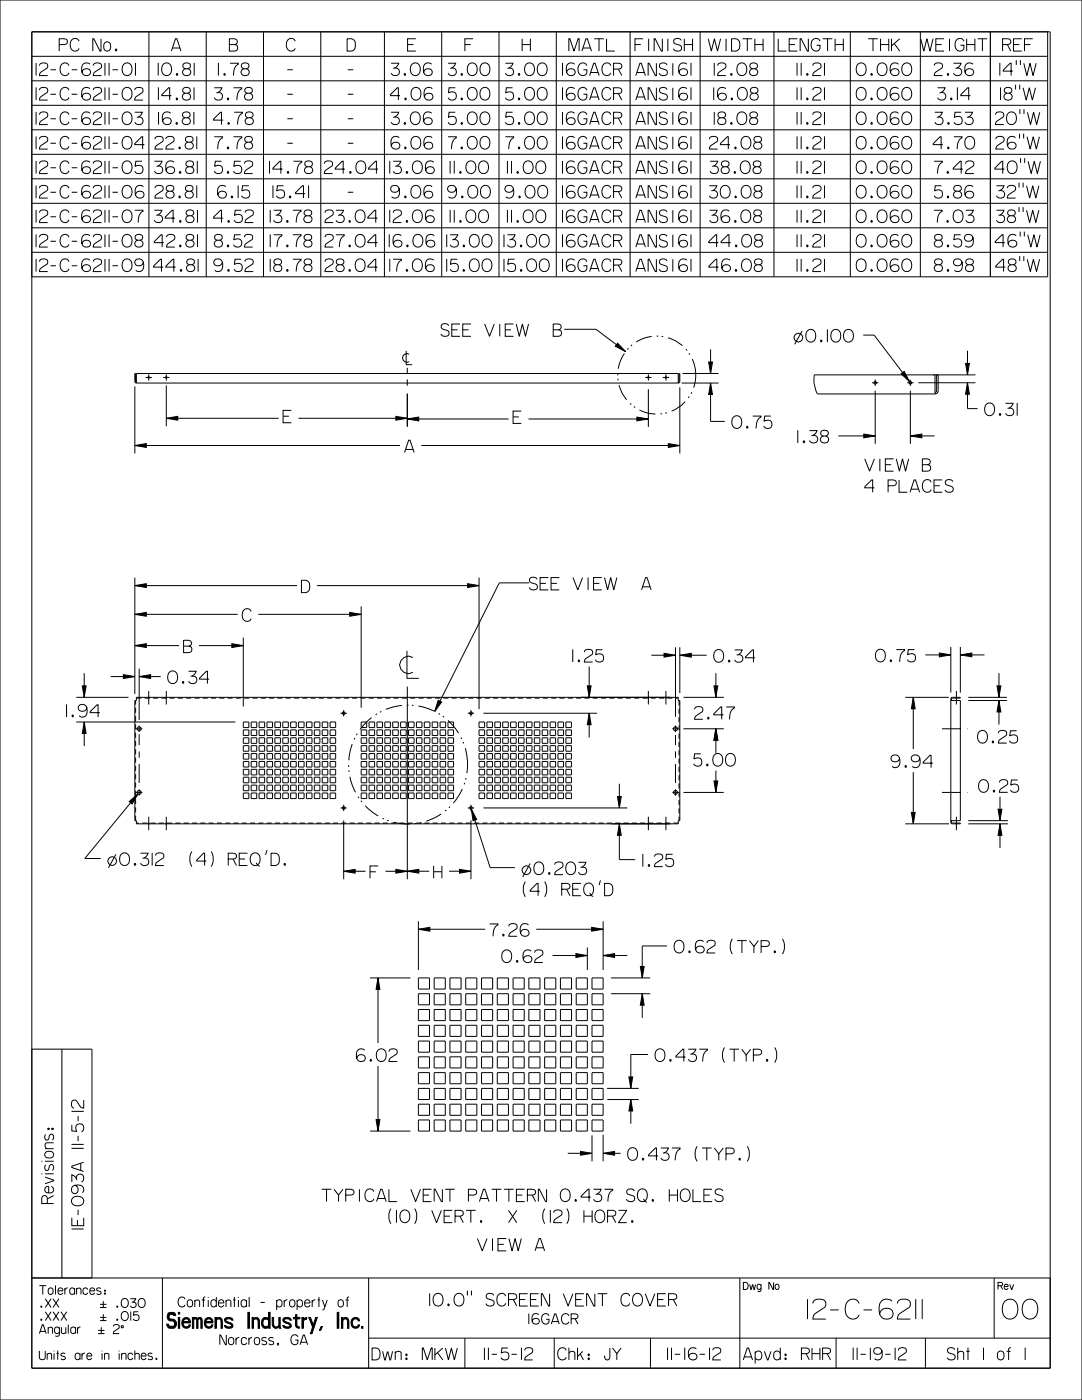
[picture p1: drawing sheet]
<svg xmlns="http://www.w3.org/2000/svg" width="216mm" height="279mm" viewBox="0 0 216 279" stroke-linecap="round" stroke-linejoin="round" font-family="sans-serif">
<defs><g id="words">
<text font-size="4.1" x="25.8" y="265.1">Siemens Industry, Inc.</text>
<g font-size="2.3">
<text x="34.7" y="10.2">A</text>
<text x="46.2" y="10.2">B</text>
<text x="81.7" y="10.2">E</text>
<text x="93.2" y="10.2">F</text>
<text x="104.6" y="10.2">H</text>
<text x="174.6" y="10.2">THK</text>
<text x="201.3" y="10.2">REF</text>
<text x="32" y="39.5">28.81</text>
<text x="54.8" y="44.4">13.78</text>
<text x="54.8" y="54.2">18.78</text>
<text x="110.4" y="67.1">B</text>
<text x="56.5" y="84.4">E</text>
<text x="102.4" y="84.5">E</text>
<text x="80.7" y="90.3">A</text>
<text x="128" y="117.7">A</text>
<text x="36.6" y="130.2">B</text>
<text x="73.8" y="175.3">F</text>
<text x="86.5" y="175.3">H</text>
</g>
<g font-size="2.2">
<text x="10.7" y="238.9" transform="rotate(-90 10.7 238.9)">Revisions:</text>
<text x="111.3" y="271.4">Chk:</text>
<text x="148.3" y="271.4">Apvd:</text>
<text x="159.9" y="271.4">RHR</text>
<text x="189.9" y="271.4">Sht</text>
<text x="199.3" y="271.4">of</text>
</g>
<g font-size="1.8">
<text x="38.9" y="260.8">Confidential - property of</text>
<text x="46.3" y="268.4">Norcross, GA</text>
</g>
<g font-size="1.7">
<text x="7.9" y="258.3">Tolerances:</text>
<text x="7.9" y="266.1">Angular</text>
<text x="7.9" y="271.4">Units are in inches.</text>
</g>
<g font-size="1.3">
<text x="148.3" y="257.3">Dwg No</text>
<text x="199.1" y="257.3">Rev</text>
</g>
</g></defs>
<g fill="none" stroke="#000" stroke-width=".2">
<path d="M0 0h215.9v279.4h-215.9zM6.3 6.4h203.2v266.6h-203.2zM29.7 6.4v48.8M41.1 6.4v48.8M52.6 6.4v48.8M64 6.4v48.8M76.7 6.4v48.8M88.1 6.4v48.8M99.6 6.4v48.8M111 6.4v48.8M125.7 6.4v48.8M139.7 6.4v48.8"/>
<path d="M154.4 6.4v48.8M169.7 6.4v48.8M183.6 6.4v48.8M197.6 6.3v48.9M209 6.3v48.9h-202.7M209 11.2h-202.7M209 16.1h-202.7M209 21h-202.7M209 25.9h-202.7M209 30.8h-202.7M209 35.7h-202.7M209 40.6h-202.7"/>
<path d="M209 45.5h-202.7M209 50.4h-202.7M26.9 77.1v13.4M33.2 76.9v8.2M81.3 78.6v6.6M129.4 77.7v7.5M135.6 77.3v13.2M136 76.4h7.4M136.2 74.5h7.2M141.4 72.3h.8l-.4 2.2zM141.8 76.4l.4 2.3h-.8zM141.8 76.4v7.7h2.8"/>
<path d="M141.8 69.7v4.8M160 66.1l-1.4 2.6M161.1 66.1a1.02 1.02 0 0 1 1.2-.2 1.02 1.02 0 0 1 .5 1.2 1.03 1.03 0 0 1-1.2 1.2 1.03 1.03 0 0 1-.8-1.4zM162.5 74.8l-.1 1.6 .7 2.2M163.8 67.9l.2 .1-.1 .2-.2-.1zM165.1 65.7v2.6M166.1 66.1a1.02 1.02 0 0 1 1.2-.2 1.02 1.02 0 0 1 .5 1.2 1.03 1.03 0 0 1-1.2 1.2 1.03 1.03 0 0 1-.8-1.4zM168.6 66.1a1.02 1.02 0 0 1 1.3-.2 1.02 1.02 0 0 1 .4 1.2 1.03 1.03 0 0 1-1.1 1.2 1.03 1.03 0 0 1-.9-1.4zM172.2 66.9h2.2l7.1 9.3M174.6 78v10.6M179.8 74.6l.6-.5 1.1 2.1zM181.7 78v10.6"/>
<path d="M183.2 76.4h11.4M186.2 74.8h8.4M192.7 72.5h.7l-.4 2.3zM193 76.4l.4 2.3h-.7zM193 76.4v5.1h2.1M193 70v4.8M26.9 88.9l2.3-.4v.8zM26.9 88.9h52.9M33.2 83.5l2.3-.4v.8zM33.2 83.5h22.4M58.1 81.9h-1.6v2.5h1.6M59.6 83.5h21.7"/>
<path d="M79 83.1l2.3 .4-2.3 .4zM80.7 90.3l.8-2.4h.3l.8 2.4M81.3 83.6l2.3-.4v.8zM81.3 83.6h20.2M84.1 88.9h51.5M104 82h-1.6v2.5h1.6M105.5 83.6h23.9M127.1 83.2l2.3 .4-2.3 .4zM133.4 88.5l2.2 .4-2.2 .4zM146.3 83.3a1.02 1.02 0 0 1 1.3-.2 1.02 1.02 0 0 1 .4 1.2 1.03 1.03 0 0 1-1.1 1.2 1.03 1.03 0 0 1-.9-1.4zM149 85.1l.2 .1v.2l-.2-.1zM150.2 83h1.6v.2a2.03 2.03 0 0 0-.9 2.3"/>
<path d="M153.8 83h-1.2l-.1 1.1a.92 .92 0 0 1 1.3-.1 .92 .92 0 0 1 0 1.4l-.5 .1-.5-.1-.4-.4M159.2 85.9v2.5M160.3 88l.3 .1-.1 .2-.2-.1zM161.5 85.9h1.5l-.5 .8-.6 .3M162.2 86.9a.81 .81 0 0 1 .9 1.1 .81 .81 0 0 1-1.5 .1l-.1-.2M164 86a.74 .74 0 0 1 .9-.1 .74 .74 0 0 1 .3 .9 .76 .76 0 0 1-.9 .2 .76 .76 0 0 1-.5-.9zM164.3 87a.71 .71 0 0 0-.6 .9 .71 .71 0 0 0 1 .5 .69 .69 0 0 0 .6-.7 .69 .69 0 0 0-.6-.7M167.3 87h7.3M172.4 86.6l2.2 .4-2.2 .4zM181.7 87l2.2-.4v.8zM181.7 87h4.8M196.7 80.8a1.02 1.02 0 0 1 1.3-.2 1.02 1.02 0 0 1 .5 1.2 1.03 1.03 0 0 1-1.2 1.1 1.03 1.03 0 0 1-.8-1.3z"/>
<path d="M199.5 82.5l.2 .2-.1 .2-.2-.2zM200.6 80.5h1.5l-.4 .7-.6 .3M201.3 81.4a.81 .81 0 0 1 .9 1.2 .81 .81 0 0 1-1.4 .1l-.2-.2M203 80.4v2.6M26.9 116.9l2.3-.4v.8zM26.9 115.3v23.2M26.9 116.9h32.4M60.2 115.8l1 .1a1.37 1.37 0 0 1-.2 2.4h-.8zM63.2 116.9h32.4M93.3 116.5l2.3 .4-2.3 .4zM95.6 115.3v26.2M15.2 139.2h10.4"/>
<path d="M16.4 136.9h.8l-.4 2.3zM16.8 134.3v4.9M22.1 135h4.8M24.6 134.6l2.3 .4-2.3 .4zM26.9 128.8l2.3-.3v.7zM26.9 122.6l2.3-.4v.8zM26.9 128.8h8.8M26.9 122.6h20.5M27.8 135l2.3-.4v.8zM27.8 133.4v10.3M27.8 135h4.3M33.7 134.2a1.02 1.02 0 0 1 1.3-.1 1.02 1.02 0 0 1 .4 1.2 1.03 1.03 0 0 1-1.1 1.1 1.03 1.03 0 0 1-.8-1.3z"/>
<path d="M36.5 136l.2 .2-.1 .2-.2-.2zM36.6 127.8h1.1a.58 .58 0 0 1 .5 .6 .58 .58 0 0 1-.5 .5 .65 .65 0 0 1 .6 .7 .65 .65 0 0 1-.6 .6h-1.1zM37.6 134h1.5l-.4 .7-.7 .3M38.3 134.9a.81 .81 0 0 1 .9 1.1 .81 .81 0 0 1-1.4 .2l-.2-.3M39.7 128.8h8.8M41.7 135.5h-1.9v-.2l1.4-1.3h.2v2.4M46.3 128.5l2.2 .3-2.2 .4zM48.5 127.3v13.7M50.1 122a.95 .95 0 0 0-1.2-.5 .95 .95 0 0 0-.6 1.1 1 1 0 0 0 .5 1.2 1 1 0 0 0 1.2-.2l.1-.1M51.5 122.6h20.6M69.8 122.2l2.3 .4-2.3 .4zM72.1 121v20.2"/>
<path d="M81.3 137v38.5M114.3 129.6v2.5M115.4 131.7l.3 .2-.1 .2-.2-.2zM116 139.2h17.8M116.6 130.1a.89 .89 0 0 1 .8-.5 .89 .89 0 0 1 .8 .5 .54 .54 0 0 1-.3 .7l-1.2 .8-.1 .5h1.6M117.2 136.9h.7l-.3 2.3zM117.6 133v6.2M120.2 129.7h-1.2l-.1 1a.92 .92 0 0 1 1.3 0 .92 .92 0 0 1 0 1.3l-.4 .1h-.6l-.4-.5M130 130.8h4.8M132.5 130.4l2.3 .4-2.3 .3zM134.8 129.2v13.9M135.6 130.8l2.3-.4v.7z"/>
<path d="M135.6 130.8h5.4M135.6 129.2v9.1M136.4 139.2h8M142.5 136.9h.7l-.4 2.3zM142.7 130a1.02 1.02 0 0 1 1.3-.2 1.02 1.02 0 0 1 .4 1.2 1.03 1.03 0 0 1-1.1 1.2 1.03 1.03 0 0 1-.9-1.4zM142.8 134.3v4.9M145.4 131.8l.2 .1v.2l-.2-.1zM146.6 129.7h1.5l-.5 .8-.6 .2M147.3 130.7a.81 .81 0 0 1 .8 1.1 .81 .81 0 0 1-1.4 .1l-.1-.2M150.7 131.3h-1.9v-.2l1.3-1.4h.2v2.5M175 129.9a1.02 1.02 0 0 1 1.2-.2 1.02 1.02 0 0 1 .5 1.2 1.03 1.03 0 0 1-1.2 1.2 1.03 1.03 0 0 1-.8-1.4zM177.7 131.7l.2 .1-.1 .2-.2-.1z"/>
<path d="M178.9 129.6h1.6v.2a2.03 2.03 0 0 0-1 2.3M180.6 139.2h8.7M182.2 139.2l.4 2.3h-.7zM182.2 139.2v10.3M182.5 129.6h-1.3l-.1 1.1a.92 .92 0 0 1 1.3-.1 .92 .92 0 0 1 0 1.4l-.4 .1-.6-.1-.4-.4M184.6 130.7h5.1M187.4 130.3l2.3 .4-2.3 .4zM189.7 129.1v9.1M191.6 130.7l2.3-.4v.8zM191.6 129.1v9.1M191.6 130.7h4.9M193.2 139.2h7.7"/>
<path d="M193.2 139.8h7.7M198.9 136.9h.8l-.4 2.3zM199.3 139.8l.4 2.3h-.8zM199.3 134.3v4.9M199.3 139.8v4.8M13.3 140.6v2.5M14.4 142.7l.2 .1v.2l-.2-.1zM15.2 144.1h31.8M16.8 144.1l.4 2.3h-.8zM16.8 144.1v4.8M17.3 141.2a.81 .81 0 0 1-1.1 .8 .81 .81 0 0 1-.3-1.3 1.07 1.07 0 0 1 1.2 .2 1.07 1.07 0 0 1 .3 1.2 .92 .92 0 0 1-.5 .9 .92 .92 0 0 1-1.1-.2M19.9 142.2h-1.9v-.2l1.4-1.4h.2v2.5"/>
<path d="M25.8 160l1.7-1.6-1.1 2.1zM27.5 158.4l-10.6 12.9h3.2M96.5 142.3h22.7M117.6 142.3l.3 2.3h-.7zM117.6 142.3v4.9M123.2 159h.8l-.4 2.2zM123.6 156.4v4.8M136.4 158.1h8M136.4 145.4h8M138.6 141.6a.89 .89 0 0 1 .8-.6 .89 .89 0 0 1 .8 .5 .54 .54 0 0 1-.3 .7l-1.2 .8-.1 .6h1.6M139.8 150.4h-1.2l-.1 1.1a.92 .92 0 0 1 1.3-.1 .92 .92 0 0 1 0 1.4l-.4 .1-.6-.1-.4-.4M141.1 152.5l.2 .1-.1 .2-.2-.1z"/>
<path d="M141.3 143.1l.2 .2-.1 .2-.2-.2zM142.5 155.9h.7l-.4 2.2zM142.5 150.7a1.02 1.02 0 0 1 1.3-.2 1.02 1.02 0 0 1 .4 1.2 1.03 1.03 0 0 1-1.1 1.2 1.03 1.03 0 0 1-.9-1.4zM142.8 145.4l.4 2.3h-.7zM142.8 145.4v4.9M142.8 153.8v4.3M144.3 142.7h-1.9v-.2l1.4-1.4h.2v2.5M144.9 141.1h1.6v.2a2.03 2.03 0 0 0-.9 2.3M145 150.7a1.02 1.02 0 0 1 1.3-.2 1.02 1.02 0 0 1 .4 1.2 1.03 1.03 0 0 1-1.1 1.2 1.03 1.03 0 0 1-.8-1.4zM179.5 151.3a.81 .81 0 0 1-1.1 .8 .81 .81 0 0 1-.3-1.3 1.07 1.07 0 0 1 1.2 .1 1.07 1.07 0 0 1 .3 1.3 .92 .92 0 0 1-.5 .9 .92 .92 0 0 1-1.1-.2M180.7 152.8l.2 .1-.1 .2-.2-.1zM182.2 154.1v10.3"/>
<path d="M183.5 151.3a.81 .81 0 0 1-1 .8 .81 .81 0 0 1-.4-1.3 1.07 1.07 0 0 1 1.2 .1 1.07 1.07 0 0 1 .3 1.3 .92 .92 0 0 1-.5 .9 .92 .92 0 0 1-1.1-.2M186.1 152.3h-1.9v-.2l1.4-1.4h.2v2.5M195.3 146.1a1.02 1.02 0 0 1 1.3-.2 1.02 1.02 0 0 1 .4 1.2 1.03 1.03 0 0 1-1.1 1.2 1.03 1.03 0 0 1-.8-1.4zM195.5 155.9a1.02 1.02 0 0 1 1.3-.1 1.02 1.02 0 0 1 .4 1.2 1.03 1.03 0 0 1-1.1 1.1 1.03 1.03 0 0 1-.8-1.3zM198.1 147.9l.2 .1-.1 .2-.2-.1zM198.3 157.7l.2 .2-.1 .2-.2-.2zM199.2 146.3a.89 .89 0 0 1 .8-.6 .89 .89 0 0 1 .9 .6 .54 .54 0 0 1-.4 .6l-1.1 .9-.2 .5h1.7M199.4 156.1a.89 .89 0 0 1 .8-.5 .89 .89 0 0 1 .9 .5 .54 .54 0 0 1-.4 .7l-1.1 .8-.2 .5h1.7M199.5 159v4.8M202.8 145.8h-1.2l-.1 1.1a.92 .92 0 0 1 1.3-.1 .92 .92 0 0 1 0 1.4l-.4 .1-.6-.1-.4-.4M203.1 155.7h-1.3l-.1 1a.92 .92 0 0 1 1.3 0 .92 .92 0 0 1 0 1.3l-.4 .1h-.6l-.4-.5M23.1 170.5l-1.5 2.7"/>
<path d="M24.1 170.5a1.02 1.02 0 0 1 1.3-.1 1.02 1.02 0 0 1 .5 1.2 1.03 1.03 0 0 1-1.2 1.1 1.03 1.03 0 0 1-.8-1.3zM26.9 172.3l.2 .2-.1 .2-.2-.2zM28 170.3h1.5l-.4 .7-.7 .3M28.7 171.2a.81 .81 0 0 1 .9 1.2 .81 .81 0 0 1-1.4 .1l-.2-.2M30.4 170.2v2.5M31 170.8a.89 .89 0 0 1 .8-.6 .89 .89 0 0 1 .9 .5 .54 .54 0 0 1-.4 .7l-1.1 .8-.2 .5h1.7M38.3 169.9a2.79 2.79 0 0 0 0 3M41.2 171.8h-1.9v-.2l1.3-1.3h.2v2.4M42.1 169.9a2.79 2.79 0 0 1 0 3M45.5 171.4h1.1a.58 .58 0 0 0 .6-.5 .58 .58 0 0 0-.6-.6h-1.1v2.4M46.5 171.4l.7 1.3M47.7 171.4h1.2"/>
<path d="M49.4 170.3h-1.7v2.4h1.7M50.2 170.5a1.02 1.02 0 0 1 1.3-.1 1.02 1.02 0 0 1 .4 1.2 1.03 1.03 0 0 1-1.1 1.1 1.03 1.03 0 0 1-.9-1.3zM51.1 172.3l.4 .4 .3 .2M53.3 169.7l-.3 .9M54.1 170.3h1.1a1.37 1.37 0 0 1-.3 2.4h-.8zM56.8 172.3l.2 .2-.1 .2-.2-.2zM68.6 173.9l2.3-.4v.8zM68.6 173.9h4.3M68.6 163.7v11.8M75.5 172.8h-1.7v2.5M79 173.5l2.3 .4-2.3 .4zM81.3 173.9l2.3-.4v.8z"/>
<path d="M85.6 173.9h-8.7M86.5 172.8v2.5M88.2 172.8v2.5M89.6 173.9h4.4M91.7 173.5l2.3 .4-2.3 .4zM94 163.7v11.8M94.1 161.5l1 2-.7 .3zM94.1 161.5l3.7 11.7h5M96.5 161.2h28.7M104.8 176a2.79 2.79 0 0 0 0 3M105.8 172.3l-1.5 2.7M106.8 172.4a1.02 1.02 0 0 1 1.3-.2 1.02 1.02 0 0 1 .4 1.2 1.03 1.03 0 0 1-1.1 1.2 1.03 1.03 0 0 1-.9-1.4z"/>
<path d="M107.7 177.9h-1.9v-.2l1.4-1.4h.2v2.5M108.7 176a2.79 2.79 0 0 1 0 3M109.5 174.1l.2 .2v.2l-.2-.1zM110.7 172.6a.89 .89 0 0 1 .8-.6 .89 .89 0 0 1 .8 .5 .54 .54 0 0 1-.3 .7l-1.2 .8-.1 .6h1.6M112.1 177.5h1a.58 .58 0 0 0 .6-.6 .58 .58 0 0 0-.6-.6h-1v2.5M113 177.5l.7 1.3M113.2 172.4a1.02 1.02 0 0 1 1.2-.2 1.02 1.02 0 0 1 .5 1.2 1.03 1.03 0 0 1-1.2 1.2 1.03 1.03 0 0 1-.8-1.4zM114.3 177.5h1.1M115.4 172.1h1.5l-.5 .7-.6 .3M115.9 176.3h-1.6v2.5h1.6M116.1 173.1a.81 .81 0 0 1 .9 1.1 .81 .81 0 0 1-1.4 .1l-.2-.2M116.7 176.6a1.02 1.02 0 0 1 1.3-.2 1.02 1.02 0 0 1 .4 1.2 1.03 1.03 0 0 1-1.1 1.2 1.03 1.03 0 0 1-.8-1.4z"/>
<path d="M117.6 178.3l.4 .5 .4 .1M119.8 175.7l-.3 .9M120.6 176.3l1.1 .1a1.37 1.37 0 0 1-.2 2.4h-.9zM122 164.4h11.8M123.6 164.4l.4 2.3h-.8zM123.6 164.4v7.2h3.1M128.3 170.4v2.6M129.4 172.5l.2 .2v.2l-.2-.1zM130.6 171a.89 .89 0 0 1 .8-.6 .89 .89 0 0 1 .8 .5 .54 .54 0 0 1-.3 .7l-1.2 .8-.1 .6h1.6M134.2 170.5h-1.2l-.2 1a.92 .92 0 0 1 1.4 0 .92 .92 0 0 1-.1 1.3l-.4 .2-.5-.1-.4-.4M180.6 164.4h8.8M181.9 162.1h.7l-.4 2.3z"/>
<path d="M193.2 164.4h7.9M193.2 163.8h7.9M199.2 161.5h.7l-.4 2.3zM199.5 164.4l.4 2.3h-.7zM199.5 164.4v4.8M73.8 195.2h8.1M75.4 195.2l.4 2.3h-.8zM75.4 195.2v13M83.5 185.5l2.3-.4v.7zM83.5 183.9v9.7M83.5 185.5h13.3M97.7 184.4h1.6v.2a2.03 2.03 0 0 0-.9 2.3"/>
<path d="M100.4 186.4l.2 .2-.1 .2-.2-.2zM100.4 189.9a1.02 1.02 0 0 1 1.3-.2 1.02 1.02 0 0 1 .4 1.2 1.03 1.03 0 0 1-1.1 1.2 1.03 1.03 0 0 1-.9-1.4zM101.5 184.9a.89 .89 0 0 1 .8-.6 .89 .89 0 0 1 .9 .5 .54 .54 0 0 1-.4 .7l-1.1 .8-.2 .6h1.7M103.1 191.7l.2 .1v.2l-.2-.1zM105.4 184.6a1.02 1.02 0 0 0-1.3-.1 1.02 1.02 0 0 0-.3 1.3 .91 .91 0 0 0 .7 1 .91 .91 0 0 0 1.1-.7 .88 .88 0 0 0-.9-.6 .88 .88 0 0 0-.8 .7M106 189.8a1.02 1.02 0 0 0-1.3-.1 1.02 1.02 0 0 0-.3 1.3 .91 .91 0 0 0 .7 1.1 .91 .91 0 0 0 1-.8 .88 .88 0 0 0-.9-.6 .88 .88 0 0 0-.8 .8M106.7 190.1a.89 .89 0 0 1 .8-.6 .89 .89 0 0 1 .8 .5 .54 .54 0 0 1-.3 .7l-1.2 .9-.1 .5h1.6M107 185.5h13.3M110.3 190.7h6.9M114.9 190.3l2.3 .4-2.3 .4zM117.2 189.1v4.5M118.1 185.1l2.2 .4-2.2 .3z"/>
<path d="M120.3 190.7l2.3-.4v.8zM120.3 183.9v9.7M120.3 190.7h4.9M121.9 198.3h7.8M121.9 195.2h7.8M127.8 192.9h.7l-.3 2.3zM128.2 198.3l.3 2.3h-.7zM128.2 198.3v4.8M133.1 188.8h-4.9v6.4M134.8 188a1.02 1.02 0 0 1 1.3-.2 1.02 1.02 0 0 1 .4 1.2 1.03 1.03 0 0 1-1.1 1.2 1.03 1.03 0 0 1-.9-1.4zM137.5 189.8l.2 .1-.1 .2-.2-.1zM140.4 187.9a1.02 1.02 0 0 0-1.3-.1 1.02 1.02 0 0 0-.4 1.3 .91 .91 0 0 0 .8 1.1 .91 .91 0 0 0 1-.8 .88 .88 0 0 0-.9-.6 .88 .88 0 0 0-.8 .8"/>
<path d="M141.1 188.2a.89 .89 0 0 1 .8-.6 .89 .89 0 0 1 .8 .5 .54 .54 0 0 1-.3 .7l-1.2 .8-.1 .6h1.6M146.1 187.4a2.79 2.79 0 0 0 0 3M147.1 187.7h1.9M148 187.7v2.5M149.5 187.7l.9 1.2 .9-1.2M150.4 188.9v1.3M151.9 188.9h1a.58 .58 0 0 0 .6-.6 .58 .58 0 0 0-.6-.6h-1v2.5M154.5 189.8l.2 .1v.2l-.2-.1zM156.1 187.4a2.79 2.79 0 0 1 0 3M6.3 209.4h12.1v45.6M12.4 209.4v45.6M72.8 209.6a1.02 1.02 0 0 0-1.3-.1 1.02 1.02 0 0 0-.4 1.3 .91 .91 0 0 0 .7 1 .91 .91 0 0 0 1.1-.7 .88 .88 0 0 0-.9-.6 .88 .88 0 0 0-.8 .7"/>
<path d="M73.9 211.4l.2 .2v.2l-.2-.2zM75.4 209.7a1.02 1.02 0 0 1 1.2-.2 1.02 1.02 0 0 1 .5 1.2 1.03 1.03 0 0 1-1.2 1.2 1.03 1.03 0 0 1-.8-1.4zM75.4 212.7v13M77.6 209.9a.89 .89 0 0 1 .8-.6 .89 .89 0 0 1 .9 .5 .54 .54 0 0 1-.4 .7l-1.1 .8-.2 .6h1.7M121.1 217.2h6.4M121.2 219.4h6.3M125.5 214.9h.8l-.4 2.3zM125.9 219.4l.4 2.3h-.8zM125.9 219.4v4.9M129.3 210.4h-3.4v6.8M131 209.7a1.02 1.02 0 0 1 1.3-.2 1.02 1.02 0 0 1 .4 1.2 1.03 1.03 0 0 1-1.1 1.1 1.03 1.03 0 0 1-.9-1.3zM133.7 211.4l.2 .2-.1 .2-.2-.2z"/>
<path d="M136.8 211h-1.9v-.2l1.3-1.4h.2v2.5M137.3 209.4h1.5l-.4 .7-.7 .3M138 210.3a.81 .81 0 0 1 .9 1.2 .81 .81 0 0 1-1.4 .1l-.2-.2M139.5 209.4h1.7v.2a2.03 2.03 0 0 0-1 2.3M144.6 209a2.79 2.79 0 0 0 0 3.1M145.5 209.4h2M146.5 209.4v2.5M148 209.4l.9 1.2 .9-1.2M148.9 210.6v1.3M150.3 210.6h1.1a.58 .58 0 0 0 .6-.6 .58 .58 0 0 0-.6-.6h-1.1v2.5M153 211.4l.2 .2-.1 .2-.2-.2zM154.6 209a2.79 2.79 0 0 1 0 3.1"/>
<path d="M73.8 225.7h8.1M75 223.4h.8l-.4 2.3zM113.3 230.2h4.8M115.8 229.8l2.3 .4-2.3 .4zM118.1 226.6v5.2M120.3 230.2l2.3-.4v.8zM120.3 230.2h3.5M120.3 226.5v5.3M125.5 229.4a1.02 1.02 0 0 1 1.3-.2 1.02 1.02 0 0 1 .4 1.2 1.03 1.03 0 0 1-1.1 1.2 1.03 1.03 0 0 1-.9-1.4zM128.2 231.2l.3 .1-.1 .2-.2-.1zM131.3 230.7h-1.9v-.2l1.4-1.4h.2v2.5M131.9 229.1h1.5l-.5 .8-.6 .2"/>
<path d="M132.6 230.1a.81 .81 0 0 1 .8 1.1 .81 .81 0 0 1-1.4 .1l-.1-.2M134.1 229.1h1.6v.2a2.03 2.03 0 0 0-1 2.3M139.1 228.8a2.79 2.79 0 0 0 0 3M140.1 229.1h1.9M141 229.1v2.5M142.5 229.1l.9 1.2 .9-1.2M143.4 230.3v1.3M144.9 230.3h1a.58 .58 0 0 0 .6-.6 .58 .58 0 0 0-.6-.6h-1v2.5M147.5 231.2l.2 .1v.2l-.2-.1zM149.1 228.8a2.79 2.79 0 0 1 0 3M6.3 255h203.3M7.9 256.6h1.3"/>
<path d="M8.5 256.6v1.7M9 259.2l1.2 1.7M10.2 259.2l-1.2 1.7M10.6 259.2l1.2 1.7M11.1 256.5v1.8M11.8 259.2l-1.2 1.7M20.1 257.2a.42 .42 0 0 0-.5-.2 .42 .42 0 0 0-.2 .6l.5 .1a.35 .35 0 0 1 .2 .5 .35 .35 0 0 1-.5 .1l-.3-.2M20.6 259.7v1.2M20.9 257.5l.1 .2zM20.9 258l.1 .3zM24.4 259.4a.78 .78 0 0 1 1 0 .78 .78 0 0 1 .2 1 .72 .72 0 0 1-1 .5 .72 .72 0 0 1-.4-.9zM26 259.2h1.1l-.4 .5-.4 .2"/>
<path d="M26.5 259.9a.59 .59 0 0 1 .6 .4 .59 .59 0 0 1-.4 .7 .59 .59 0 0 1-.7-.4M27.8 259.4a.78 .78 0 0 1 1 0 .78 .78 0 0 1 .1 1 .72 .72 0 0 1-.9 .5 .72 .72 0 0 1-.4-.9zM32.4 255v18M36.9 259.3a.77 .77 0 0 0-1-.4 .77 .77 0 0 0-.4 1 .74 .74 0 0 0 .5 .9 .74 .74 0 0 0 .9-.4M37.5 259.6a.54 .54 0 0 1 .6-.2 .54 .54 0 0 1 .3 .5v.4a.54 .54 0 0 1-.5 .5 .54 .54 0 0 1-.5-.5zM41 258.8l-.4 .3v1.7M41.6 258.8v.2M43.2 258.8v2M46.8 258.8v2M47.6 258.8v.2M49.7 258.8v2M63.6 258.8v2"/>
<path d="M67.6 259.6a.54 .54 0 0 1 .6-.2 .54 .54 0 0 1 .3 .5v.4a.54 .54 0 0 1-.5 .5 .54 .54 0 0 1-.5-.5zM69 259.4h.6M69.7 258.8l-.4 .3v1.7M73.6 255v18M147.6 255v18M148.3 255.9h.5a.75 .75 0 0 1 .5 .7 .75 .75 0 0 1-.5 .7h-.5zM154.4 255.9v1.4l-1-1.4v1.4M154.7 256.4a.39 .39 0 0 1 .5-.1 .39 .39 0 0 1 .2 .4v.3a.39 .39 0 0 1-.3 .3 .39 .39 0 0 1-.4-.3zM198.4 255v12M199.1 256.6h.6a.33 .33 0 0 0 .4-.3 .33 .33 0 0 0-.4-.4h-.6v1.4M201.5 256.3l.3 1 .5-1M7.9 266.1l.5-1.7h.2l.6 1.7"/>
<path d="M7.9 269.6v1.3a.61 .61 0 0 0 .5 .5 .61 .61 0 0 0 .6-.5v-1.3M8.2 260.6l.1 .3zM8.2 263.3l.1 .2zM9 261.8l1.2 1.7M10.2 261.8l-1.2 1.7M10.6 261.8l1.2 1.7M10.8 269.5v.2M11.5 269.5v1.9M11.8 261.8l-1.2 1.7M12.2 261.8l1.1 1.7M13.3 261.8l-1.1 1.7M13.6 264.3v1.8"/>
<path d="M15.5 264.9v1.2M16.1 264.8l-.4 .2-.2 .3M19.6 265.5h1.2M19.6 266.1h1.2M20 260.3h1.2M20 260.9h1.2M20 262.9h1.2M20 263.5h1.2M20.2 264.9v1.2M20.4 269.5v.2M20.6 262.3v1.2M22.6 264.7a.58 .58 0 0 1 .7-.4 .58 .58 0 0 1 .4 .7l-.9 .7-.2 .4h1.2"/>
<path d="M23.4 260.6l.1 .3zM23.4 263.3l.1 .2zM23.8 269.5v.2M24.3 264.6l.3 .1-.1 .3-.3-.1zM24.4 262a.78 .78 0 0 1 1 0 .78 .78 0 0 1 .2 1 .72 .72 0 0 1-1 .5 .72 .72 0 0 1-.4-.9zM26.9 269.5v1.9M28.2 270.6h1a.49 .49 0 0 0-.5-.6 .49 .49 0 0 0-.5 .5v.4a.5 .5 0 0 0 .4 .5 .5 .5 0 0 0 .6-.4M30.4 270.2a.42 .42 0 0 0-.6-.2 .42 .42 0 0 0-.2 .6l.6 .1a.35 .35 0 0 1 .2 .5 .35 .35 0 0 1-.5 .2l-.4-.2M31.2 271.1l.1 .2zM45.2 266.4v2h-.2l-1-2h-.1v2M45.7 267.1a.54 .54 0 0 1 .6-.2 .54 .54 0 0 1 .4 .6v.3a.54 .54 0 0 1-.6 .6 .54 .54 0 0 1-.5-.6zM59.4 266.8a.77 .77 0 0 0-1-.3 .77 .77 0 0 0-.4 1 .74 .74 0 0 0 .5 .8 .74 .74 0 0 0 .9-.4v-.4h-.5"/>
<path d="M59.9 268.4l.6-2h.2l.7 2M60 267.9h1.2M73.6 267h136M92.8 267v6.1M110.6 267v6.1M129.8 267v6.1M166.8 267v6.1M184.7 267v6.1"/>
<circle cx="159.3" cy="67.4" r=".87"/>
<circle cx="22.4" cy="171.8" r=".87"/>
<circle cx="105" cy="173.7" r=".87"/>
</g>
<g fill="#000">
<path d="M141.8 76.4l.4 2.3h-.8zM141.4 72.3h.8l-.4 2.2zM179.8 74.6l.6-.5 1.1 2.1zM192.7 72.5h.7l-.4 2.3zM193 76.4l.4 2.3h-.7zM26.9 88.9l2.3-.4v.8zM33.2 83.5l2.3-.4v.8zM81.3 83.6l2.3-.4v.8zM79 83.1l2.3 .4-2.3 .4zM127.1 83.2l2.3 .4-2.3 .4zM133.4 88.5l2.2 .4-2.2 .4zM172.4 86.6l2.2 .4-2.2 .4z"/>
<path d="M181.7 87l2.2-.4v.8zM26.9 116.9l2.3-.4v.8zM93.3 116.5l2.3 .4-2.3 .4zM16.4 136.9h.8l-.4 2.3zM26.9 128.8l2.3-.3v.7zM26.9 122.6l2.3-.4v.8zM24.6 134.6l2.3 .4-2.3 .4zM27.8 135l2.3-.4v.8zM46.3 128.5l2.2 .3-2.2 .4zM69.8 122.2l2.3 .4-2.3 .4zM117.2 136.9h.7l-.3 2.3zM132.5 130.4l2.3 .4-2.3 .3z"/>
<path d="M135.6 130.8l2.3-.4v.7zM142.5 136.9h.7l-.4 2.3zM182.2 139.2l.4 2.3h-.7zM187.4 130.3l2.3 .4-2.3 .4zM191.6 130.7l2.3-.4v.8zM198.9 136.9h.8l-.4 2.3zM199.3 139.8l.4 2.3h-.8zM16.8 144.1l.4 2.3h-.8zM25.8 160l1.7-1.6-1.1 2.1zM117.6 142.3l.3 2.3h-.7zM142.8 145.4l.4 2.3h-.7zM142.5 155.9h.7l-.4 2.2z"/>
<path d="M68.6 173.9l2.3-.4v.8zM79 173.5l2.3 .4-2.3 .4zM81.3 173.9l2.3-.4v.8zM91.7 173.5l2.3 .4-2.3 .4zM94.1 161.5l1 2-.7 .3zM123.2 159h.8l-.4 2.2zM123.6 164.4l.4 2.3h-.8zM181.9 162.1h.7l-.4 2.3zM199.5 164.4l.4 2.3h-.7zM199.2 161.5h.7l-.4 2.3zM75.4 195.2l.4 2.3h-.8zM83.5 185.5l2.3-.4v.7z"/>
<path d="M114.9 190.3l2.3 .4-2.3 .4zM118.1 185.1l2.2 .4-2.2 .3zM120.3 190.7l2.3-.4v.8zM127.8 192.9h.7l-.3 2.3zM128.2 198.3l.3 2.3h-.7zM125.9 219.4l.4 2.3h-.8zM125.5 214.9h.8l-.4 2.3zM75 223.4h.8l-.4 2.3zM115.8 229.8l2.3 .4-2.3 .4zM120.3 230.2l2.3-.4v.8z"/>
</g>
<g fill="none" stroke="#000" stroke-width=".2" stroke-dasharray="1.3 1.3 3.8 1.3" stroke-dashoffset=".6" stroke-linecap="butt">
<path d="M29.7 75.3v.8M29.7 75.3v-.7M29.7 75.3h-.8M29.7 75.3h.7M33.2 75.3v.8M33.2 75.3v-.7M33.2 75.3h-.8M33.2 75.3h.7M129.4 75.3h-.8M129.4 75.3h.7M129.4 75.3v.8M129.4 75.3v-.7"/>
<path d="M132.9 75.3h-.8M132.9 75.3h.7M132.9 75.3v.8M132.9 75.3v-.7M174.6 76.4v.9M174.6 76.4v-.9M174.6 76.4h-.8M174.6 76.4h.9M181.7 76.4h-.9M181.7 76.4h.8M181.7 76.4v.9M181.7 76.4v-.9"/>
<path d="M27.8 145.4v.8M27.8 158.1v.8M27.8 158.1v-11.6M27.8 145.4v-.7M27.8 158.1h-.8M27.8 158.1h.7M27.8 145.4h-.8M27.8 145.4h.7M68.6 142.3v.9M68.6 142.3v-.8M68.6 142.3h-.9M68.6 142.3h.9"/>
<path d="M94 142.3h-.9M94 142.3h.9M94 142.3v.9M94 142.3v-.8M134.8 158.1h-.7M134.8 158.1h.7M134.8 145.4h-.8M134.8 145.4h.7M134.8 145.4v.8M134.8 158.1v.8M134.8 158.1v-11.4M134.8 145.4v-.7"/>
<path d="M68.6 161.2v.9M68.6 161.2v-.9M68.6 161.2h-.9M68.6 161.2h.9M94 161.2h-.9M94 161.2h.9M94 161.2v.9M94 161.2v-.9"/>
</g>
<path d="M29.7 137.9v2.7M33.2 137.9v2.7M129.4 137.9v2.7M132.9 137.9v2.7M190.8 137.9v2.7M188 158.1h5.1M188 145.4h5.1M29.7 163v2.7M33.2 163v2.7M129.4 163v2.7M132.9 163v2.7M190.8 163v2.7" fill="none" stroke="#000" stroke-width=".2" stroke-dasharray="1.3 1.3 3.8 1.3" stroke-dashoffset="2.5" stroke-linecap="butt"/>
<path d="M138.8 74.9a7.8 7.8 0 0 0-11.3-6.9 7.8 7.8 0 0 0-.9 13.2 7.8 7.8 0 0 0 12.2-5.3v-1M93.3 152.6a11.9 11.9 0 0 0-17.4-10.5 11.9 11.9 0 0 0-1.2 20.3 11.9 11.9 0 0 0 18.5-8.4l.1-1.4" fill="none" stroke="#000" stroke-width=".2" stroke-dasharray="3.3 1 .3 .7 .3 1" stroke-linecap="butt"/>
<!-- layer: 1 -->
<g fill="none" stroke="#000" stroke-width=".2">
<path d="M7.2 12.6v2.5M7.2 17.4v2.6M7.9 13.1a.89 .89 0 0 1 .8-.6 .89 .89 0 0 1 .8 .5 .54 .54 0 0 1-.3 .7l-1.2 .8-.1 .6h1.6M7.9 18a.89 .89 0 0 1 .8-.6 .89 .89 0 0 1 .8 .5 .54 .54 0 0 1-.3 .7l-1.2 .8-.1 .6h1.6M10.1 13.9h1.1M10.1 18.8h1.1M11.8 8.9h1a.58 .58 0 0 0 .7-.6 .58 .58 0 0 0-.7-.6h-1v2.5M13.8 13.1a.95 .95 0 0 0-1.2-.5 .95 .95 0 0 0-.6 1.1 1 1 0 0 0 .4 1.2 1 1 0 0 0 1.3-.2l.1-.2M13.8 18a.95 .95 0 0 0-1.2-.5 .95 .95 0 0 0-.6 1.1 1 1 0 0 0 .4 1.2 1 1 0 0 0 1.3-.2l.1-.2M14.3 13.9h1.1M14.3 18.8h1.1M15.8 8.2a.95 .95 0 0 0-1.2-.5 .95 .95 0 0 0-.6 1.1 1 1 0 0 0 .5 1.2 1 1 0 0 0 1.2-.2l.1-.2"/>
<path d="M17.9 12.8a1.02 1.02 0 0 0-1.3-.1 1.02 1.02 0 0 0-.3 1.3 .91 .91 0 0 0 .7 1.1 .91 .91 0 0 0 1.1-.8 .88 .88 0 0 0-.9-.6 .88 .88 0 0 0-.8 .8M17.9 17.7a1.02 1.02 0 0 0-1.3-.1 1.02 1.02 0 0 0-.3 1.3 .91 .91 0 0 0 .7 1.1 .91 .91 0 0 0 1.1-.8 .88 .88 0 0 0-.9-.6 .88 .88 0 0 0-.8 .8M18.6 13.1a.89 .89 0 0 1 .8-.6 .89 .89 0 0 1 .9 .5 .54 .54 0 0 1-.4 .7l-1.1 .8-.2 .6h1.7M18.6 18a.89 .89 0 0 1 .8-.6 .89 .89 0 0 1 .9 .5 .54 .54 0 0 1-.4 .7l-1.1 .8-.2 .6h1.7M20.2 7.7v2.5h-.3l-1.2-2.5h-.2v2.5M20.9 12.6v2.5M20.9 17.4v2.6M21 8.5a.69 .69 0 0 1 1.1 .5 .84 .84 0 0 1-.6 1.2 .96 .96 0 0 1-.9-.7 .96 .96 0 0 1 .4-1zM21.8 12.6v2.5M21.8 17.4v2.6M22.4 13.9h1.1M22.4 18.8h1.1"/>
<path d="M23.1 9.8l.2 .1-.1 .2-.2-.1zM24.6 12.9a1.02 1.02 0 0 1 1.3-.2 1.02 1.02 0 0 1 .4 1.2 1.03 1.03 0 0 1-1.1 1.2 1.03 1.03 0 0 1-.8-1.4zM24.6 17.8a1.02 1.02 0 0 1 1.3-.2 1.02 1.02 0 0 1 .4 1.2 1.03 1.03 0 0 1-1.1 1.2 1.03 1.03 0 0 1-.8-1.4zM26.9 18a.89 .89 0 0 1 .8-.6 .89 .89 0 0 1 .8 .5 .54 .54 0 0 1-.3 .7l-1.2 .8-.1 .6h1.6M27 12.6v2.5M31.6 12.6v2.5M31.6 17.4v2.6M32.7 12.8a1.04 1.04 0 0 1 1.2 0 1.04 1.04 0 0 1 .3 1.1 1.03 1.03 0 0 1-1.1 1.2 1.03 1.03 0 0 1-.8-1.4l.1-.6zM34.2 19.1h-1.9v-.2l1.4-1.4h.2v2.5M34.2 10.2l.8-2.5h.3l.8 2.5M35.2 19.6l.2 .1v.2l-.2-.1zM35.3 14.7l.2 .1-.1 .2-.2-.1z"/>
<path d="M36.5 17.7a.72 .72 0 0 1 1-.2 .72 .72 0 0 1 .3 1 .74 .74 0 0 1-.9 .1 .74 .74 0 0 1-.4-.9zM36.6 12.8a.72 .72 0 0 1 1-.2 .72 .72 0 0 1 .2 1 .74 .74 0 0 1-.9 .1 .74 .74 0 0 1-.3-.9zM37 18.6a.71 .71 0 0 0-.6 .9 .71 .71 0 0 0 .9 .5 .69 .69 0 0 0 .7-.7 .69 .69 0 0 0-.6-.7M37 13.7a.71 .71 0 0 0-.6 .9 .71 .71 0 0 0 1 .5 .69 .69 0 0 0 .7-.7 .69 .69 0 0 0-.6-.7M38.7 17.4v2.6M38.7 12.6v2.5M42.8 17.5h1.5l-.5 .8-.6 .2M43.4 18.5a.81 .81 0 0 1 .9 1.1 .81 .81 0 0 1-1.4 .1l-.1-.2M43.6 12.6v2.5M44.7 14.7l.2 .1v.2l-.2-.1zM45.4 19.6l.2 .1v.2l-.2-.1zM45.8 7.7h1a.58 .58 0 0 1 .6 .6 .58 .58 0 0 1-.6 .6 .65 .65 0 0 1 .6 .6 .65 .65 0 0 1-.6 .7h-1z"/>
<path d="M45.9 12.6h1.6v.2a2.03 2.03 0 0 0-.9 2.3M46.6 17.5h1.6v.2a2.03 2.03 0 0 0-.9 2.3M48.2 12.8a.72 .72 0 0 1 1-.2 .72 .72 0 0 1 .3 1 .74 .74 0 0 1-.9 .1 .74 .74 0 0 1-.4-.9zM48.7 13.7a.71 .71 0 0 0-.6 .9 .71 .71 0 0 0 1 .5 .69 .69 0 0 0 .6-.7 .69 .69 0 0 0-.6-.7M48.9 17.7a.72 .72 0 0 1 1-.2 .72 .72 0 0 1 .2 1 .74 .74 0 0 1-.9 .1 .74 .74 0 0 1-.3-.9zM49.4 18.6a.71 .71 0 0 0-.6 .9 .71 .71 0 0 0 .9 .5 .69 .69 0 0 0 .7-.7 .69 .69 0 0 0-.6-.7M57.3 13.9h1.1M57.3 18.8h1.1M58.9 8.2a.95 .95 0 0 0-1.2-.5 .95 .95 0 0 0-.6 1.1 1 1 0 0 0 .5 1.2 1 1 0 0 0 1.2-.2l.1-.2M69.3 7.7l1.1 .1a1.37 1.37 0 0 1-.3 2.4h-.8zM69.4 13.9h1.1M69.4 18.8h1.1"/>
<path d="M78 12.6h1.6l-.5 .8-.6 .3M78.7 13.6a.81 .81 0 0 1 .9 1.1 .81 .81 0 0 1-1.4 .1l-.2-.2M79.8 19.1h-1.9v-.2l1.4-1.4h.2v2.5M80.7 14.7l.2 .1v.2l-.3-.1zM80.9 19.6l.2 .1-.1 .2-.2-.1zM82.1 12.9a1.02 1.02 0 0 1 1.3-.2 1.02 1.02 0 0 1 .5 1.2 1.03 1.03 0 0 1-1.2 1.2 1.03 1.03 0 0 1-.8-1.4zM82.3 17.8a1.02 1.02 0 0 1 1.3-.2 1.02 1.02 0 0 1 .4 1.2 1.03 1.03 0 0 1-1.1 1.2 1.03 1.03 0 0 1-.9-1.4zM83 7.7h-1.7v2.5h1.7M86.1 12.8a1.02 1.02 0 0 0-1.3-.1 1.02 1.02 0 0 0-.3 1.3 .91 .91 0 0 0 .7 1.1 .91 .91 0 0 0 1.1-.8 .88 .88 0 0 0-1-.6 .88 .88 0 0 0-.8 .8M86.3 17.7a1.02 1.02 0 0 0-1.3-.1 1.02 1.02 0 0 0-.4 1.3 .91 .91 0 0 0 .7 1.1 .91 .91 0 0 0 1.1-.8 .88 .88 0 0 0-.9-.6 .88 .88 0 0 0-.8 .8M89.4 12.6h1.5l-.5 .8-.6 .3M90.1 13.6a.81 .81 0 0 1 .9 1.1 .81 .81 0 0 1-1.5 .1l-.1-.2"/>
<path d="M90.8 17.5h-1.2l-.1 1a.92 .92 0 0 1 1.3 0 .92 .92 0 0 1 0 1.3l-.7 .2-.4-.2-.3-.3M92.1 14.7l.2 .1-.1 .2-.2-.1zM92.1 19.6l.2 .1-.1 .2-.2-.1zM93.5 12.9a1.02 1.02 0 0 1 1.3-.2 1.02 1.02 0 0 1 .4 1.2 1.03 1.03 0 0 1-1.1 1.2 1.03 1.03 0 0 1-.9-1.4zM93.5 17.8a1.02 1.02 0 0 1 1.3-.2 1.02 1.02 0 0 1 .4 1.2 1.03 1.03 0 0 1-1.1 1.2 1.03 1.03 0 0 1-.9-1.4zM94.4 7.7h-1.6v2.5M96 12.9a1.02 1.02 0 0 1 1.3-.2 1.02 1.02 0 0 1 .5 1.2 1.03 1.03 0 0 1-1.2 1.2 1.03 1.03 0 0 1-.8-1.4zM96 17.8a1.02 1.02 0 0 1 1.3-.2 1.02 1.02 0 0 1 .5 1.2 1.03 1.03 0 0 1-1.2 1.2 1.03 1.03 0 0 1-.8-1.4zM100.8 12.6h1.5l-.4 .8-.7 .3M101.5 13.6a.81 .81 0 0 1 .9 1.1 .81 .81 0 0 1-1.4 .1l-.2-.2M102.3 17.5h-1.3l-.1 1a.92 .92 0 0 1 1.3 0 .92 .92 0 0 1 0 1.3l-.7 .2-.4-.2-.3-.3M103.5 14.7l.2 .1-.1 .2-.2-.1z"/>
<path d="M103.5 19.6l.2 .1-.1 .2-.2-.1zM104.2 7.7v2.5M104.9 12.9a1.02 1.02 0 0 1 1.3-.2 1.02 1.02 0 0 1 .5 1.2 1.03 1.03 0 0 1-1.2 1.2 1.03 1.03 0 0 1-.8-1.4zM104.9 17.8a1.02 1.02 0 0 1 1.3-.2 1.02 1.02 0 0 1 .5 1.2 1.03 1.03 0 0 1-1.2 1.2 1.03 1.03 0 0 1-.8-1.4zM105.8 7.7v2.5M107.5 12.9a1.02 1.02 0 0 1 1.2-.2 1.02 1.02 0 0 1 .5 1.2 1.03 1.03 0 0 1-1.1 1.2 1.03 1.03 0 0 1-.9-1.4zM107.5 17.8a1.02 1.02 0 0 1 1.2-.2 1.02 1.02 0 0 1 .5 1.2 1.03 1.03 0 0 1-1.1 1.2 1.03 1.03 0 0 1-.9-1.4zM112.2 12.6v2.5M112.2 17.4v2.6M113.5 10.2v-2.5h.2l.8 2.5 .9-2.5h.2v2.5M114.6 12.8a1.02 1.02 0 0 0-1.3-.1 1.02 1.02 0 0 0-.3 1.3 .91 .91 0 0 0 .7 1.1 .91 .91 0 0 0 1.1-.8 .88 .88 0 0 0-.9-.6 .88 .88 0 0 0-.8 .8M114.6 17.7a1.02 1.02 0 0 0-1.3-.1 1.02 1.02 0 0 0-.3 1.3 .91 .91 0 0 0 .7 1.1 .91 .91 0 0 0 1.1-.8 .88 .88 0 0 0-.9-.6 .88 .88 0 0 0-.8 .8"/>
<path d="M116.1 10.2l.8-2.5h.3l.8 2.5M116.3 9.6h1.5M117.1 13.1a.95 .95 0 0 0-1.2-.5 .95 .95 0 0 0-.6 1.1 1 1 0 0 0 .5 1.2 1 1 0 0 0 1.2-.2l.1-.8h-.7M117.1 18a.95 .95 0 0 0-1.2-.5 .95 .95 0 0 0-.6 1.1 1 1 0 0 0 .5 1.2 1 1 0 0 0 1.2-.2l.1-.8h-.7M117.6 15.1l.9-2.5h.2l.9 2.5M117.6 20l.9-2.5h.2l.9 2.5M117.9 14.5h1.5M117.9 19.4h1.5M118.6 7.7h1.9M119.5 7.7v2.5M121 7.7v2.5h1.7M121.9 13.1a.95 .95 0 0 0-1.2-.5 .95 .95 0 0 0-.6 1.1 1 1 0 0 0 .5 1.2 1 1 0 0 0 1.2-.2l.1-.2"/>
<path d="M121.9 18a.95 .95 0 0 0-1.2-.5 .95 .95 0 0 0-.6 1.1 1 1 0 0 0 .5 1.2 1 1 0 0 0 1.2-.2l.1-.2M122.4 13.8h1.1a.58 .58 0 0 0 .6-.6 .58 .58 0 0 0-.6-.6h-1.1v2.5M122.4 18.7h1.1a.58 .58 0 0 0 .6-.6 .58 .58 0 0 0-.6-.6h-1.1v2.5M123.4 13.8l.7 1.3M123.4 18.7l.7 1.3M126.7 8.9h1.2M126.9 15.1l.8-2.5h.3l.8 2.5M126.9 20l.8-2.5h.3l.8 2.5M127.1 14.5h1.5M127.1 19.4h1.5M128.3 7.7h-1.6v2.5M129.4 7.7v2.5"/>
<path d="M131 12.6v2.5h-.2l-1.3-2.5h-.2v2.5M131 17.5v2.5h-.2l-1.3-2.5h-.2v2.5M132.2 7.7v2.5h-.2l-1.3-2.5h-.2v2.5M133.1 13a.73 .73 0 0 0-1-.5 .73 .73 0 0 0-.3 1.1l1 .3a.66 .66 0 0 1 .3 .9 .66 .66 0 0 1-.9 .3l-.4-.2-.3-.3M133.1 17.9a.73 .73 0 0 0-1-.5 .73 .73 0 0 0-.3 1.1l1 .3a.66 .66 0 0 1 .3 .9 .66 .66 0 0 1-.9 .3l-.4-.2-.3-.3M133.3 7.7v2.5M134.3 12.6v2.5M134.3 17.5v2.5M135.9 8.1a.73 .73 0 0 0-1-.5 .73 .73 0 0 0-.3 1.1l1.1 .3a.66 .66 0 0 1 .2 .9 .66 .66 0 0 1-.9 .3l-.4-.1-.2-.4M136.5 8.9h1.7M136.5 7.7v2.5M137.1 12.8a1.02 1.02 0 0 0-1.3-.1 1.02 1.02 0 0 0-.4 1.3 .91 .91 0 0 0 .7 1.1 .91 .91 0 0 0 1.1-.8 .88 .88 0 0 0-.9-.6 .88 .88 0 0 0-.8 .8"/>
<path d="M137.1 17.7a1.02 1.02 0 0 0-1.3-.1 1.02 1.02 0 0 0-.4 1.3 .91 .91 0 0 0 .7 1.1 .91 .91 0 0 0 1.1-.8 .88 .88 0 0 0-.9-.6 .88 .88 0 0 0-.8 .8M137.9 12.6v2.5M137.9 17.4v2.6M138.2 7.7v2.5M141.3 7.7l.6 2.5 .7-2.5 .6 2.5 .6-2.5M142.4 17.4v2.6M142.5 12.6v2.5M143.2 13.1a.89 .89 0 0 1 .8-.6 .89 .89 0 0 1 .8 .5 .54 .54 0 0 1-.3 .7l-1.2 .8-.1 .6h1.6M144.8 17.7a1.02 1.02 0 0 0-1.3-.1 1.02 1.02 0 0 0-.3 1.3 .91 .91 0 0 0 .7 1.1 .91 .91 0 0 0 1-.8 .88 .88 0 0 0-.9-.6 .88 .88 0 0 0-.8 .8M144.9 7.7v2.5M145.9 14.7l.2 .1-.1 .2-.2-.1zM146 19.6l.2 .1-.1 .2-.2-.1z"/>
<path d="M146 7.7l1.1 .1a1.37 1.37 0 0 1-.3 2.4h-.8zM147.3 12.9a1.02 1.02 0 0 1 1.3-.2 1.02 1.02 0 0 1 .4 1.2 1.03 1.03 0 0 1-1.1 1.2 1.03 1.03 0 0 1-.9-1.4zM147.4 17.8a1.02 1.02 0 0 1 1.3-.2 1.02 1.02 0 0 1 .4 1.2 1.03 1.03 0 0 1-1.1 1.2 1.03 1.03 0 0 1-.9-1.4zM148.2 7.7h1.9M149.1 7.7v2.5M149.7 12.8a.72 .72 0 0 1 1-.2 .72 .72 0 0 1 .2 1 .74 .74 0 0 1-.9 .1 .74 .74 0 0 1-.3-.9zM149.8 17.7a.72 .72 0 0 1 1-.2 .72 .72 0 0 1 .2 1 .74 .74 0 0 1-.9 .1 .74 .74 0 0 1-.3-.9zM150.2 13.7a.71 .71 0 0 0-.6 .9 .71 .71 0 0 0 .9 .5 .69 .69 0 0 0 .7-.7 .69 .69 0 0 0-.6-.7M150.3 18.6a.71 .71 0 0 0-.6 .9 .71 .71 0 0 0 .9 .5 .69 .69 0 0 0 .7-.7 .69 .69 0 0 0-.6-.7M150.6 8.9h1.7M150.6 7.7v2.5M152.3 7.7v2.5"/>
<path d="M155.3 7.7v2.5h1.6M157.5 8.9h1.1M159 12.6v2.5M159 17.4v2.6M159.1 7.7h-1.6v2.5h1.6M159.9 12.6v2.5M159.9 17.4v2.6M161 14.7l.2 .1v.2l-.2-.1zM161 19.6l.2 .1v.2l-.2-.1zM161.3 7.7v2.5h-.2l-1.2-2.5h-.2v2.5M162.2 13.1a.89 .89 0 0 1 .8-.6 .89 .89 0 0 1 .8 .5 .54 .54 0 0 1-.3 .7l-1.2 .8-.1 .6h1.6M162.2 18a.89 .89 0 0 1 .8-.6 .89 .89 0 0 1 .8 .5 .54 .54 0 0 1-.3 .7l-1.2 .8-.1 .6h1.6"/>
<path d="M163.6 8.2a.95 .95 0 0 0-1.1-.5 .95 .95 0 0 0-.7 1.1 1 1 0 0 0 .5 1.2 1 1 0 0 0 1.3-.2v-.8h-.7M164.2 7.7h1.9M164.5 12.6v2.5M164.5 17.4v2.6M165.1 7.7v2.5M166.6 8.9h1.7M166.6 7.7v2.5M168.3 7.7v2.5M171.1 12.9a1.02 1.02 0 0 1 1.3-.2 1.02 1.02 0 0 1 .4 1.2 1.03 1.03 0 0 1-1.1 1.2 1.03 1.03 0 0 1-.9-1.4zM171.1 17.8a1.02 1.02 0 0 1 1.3-.2 1.02 1.02 0 0 1 .4 1.2 1.03 1.03 0 0 1-1.1 1.2 1.03 1.03 0 0 1-.9-1.4zM173.2 7.7h2M173.9 14.7l.2 .1-.1 .2-.2-.1z"/>
<path d="M173.9 19.6l.2 .1-.1 .2-.2-.1zM174.2 7.7v2.5M175.3 12.9a1.02 1.02 0 0 1 1.3-.2 1.02 1.02 0 0 1 .4 1.2 1.03 1.03 0 0 1-1.1 1.2 1.03 1.03 0 0 1-.9-1.4zM175.3 17.8a1.02 1.02 0 0 1 1.3-.2 1.02 1.02 0 0 1 .4 1.2 1.03 1.03 0 0 1-1.1 1.2 1.03 1.03 0 0 1-.9-1.4zM175.7 7.7v2.5M177.3 7.7v2.5M177.9 7.7v2.5M179.3 12.8a1.02 1.02 0 0 0-1.3-.1 1.02 1.02 0 0 0-.4 1.3 .91 .91 0 0 0 .7 1.1 .91 .91 0 0 0 1.1-.8 .88 .88 0 0 0-.9-.6 .88 .88 0 0 0-.8 .8M179.3 17.7a1.02 1.02 0 0 0-1.3-.1 1.02 1.02 0 0 0-.4 1.3 .91 .91 0 0 0 .7 1.1 .91 .91 0 0 0 1.1-.8 .88 .88 0 0 0-.9-.6 .88 .88 0 0 0-.8 .8M179.5 7.7l-1.6 1.5M180.2 12.9a1.02 1.02 0 0 1 1.3-.2 1.02 1.02 0 0 1 .4 1.2 1.03 1.03 0 0 1-1.1 1.2 1.03 1.03 0 0 1-.9-1.4zM180.2 17.8a1.02 1.02 0 0 1 1.3-.2 1.02 1.02 0 0 1 .4 1.2 1.03 1.03 0 0 1-1.1 1.2 1.03 1.03 0 0 1-.9-1.4z"/>
<path d="M183.7 7.7l.6 2.5 .7-2.5 .6 2.5 .6-2.5M186.4 13.1a.89 .89 0 0 1 .8-.6 .89 .89 0 0 1 .9 .5 .54 .54 0 0 1-.4 .7l-1.1 .8-.2 .6h1.7M186.7 8.9h1.2M187.1 17.5h1.5l-.5 .8-.6 .2M187.8 18.5a.81 .81 0 0 1 .8 1.1 .81 .81 0 0 1-1.4 .1l-.1-.2M188.4 7.7h-1.7v2.5h1.7M189.1 14.7l.2 .1-.1 .2-.2-.1zM189.5 7.7v2.5M189.7 19.6l.2 .1v.2l-.2-.1zM190.3 12.6h1.5l-.5 .8-.6 .3M190.9 13.6a.81 .81 0 0 1 .9 1.1 .81 .81 0 0 1-1.4 .1l-.1-.2M191 17.4v2.6"/>
<path d="M192.3 8.2a.95 .95 0 0 0-1.1-.5 .95 .95 0 0 0-.6 1.1 1 1 0 0 0 .4 1.2 1 1 0 0 0 1.3-.2v-.8h-.6M192.9 8.9h1.6M192.9 7.7v2.5M193.6 19.1h-1.9v-.2l1.4-1.4h.2v2.5M194.1 12.8a1.02 1.02 0 0 0-1.2-.1 1.02 1.02 0 0 0-.4 1.3 .91 .91 0 0 0 .7 1.1 .91 .91 0 0 0 1.1-.8 .88 .88 0 0 0-.9-.6 .88 .88 0 0 0-.8 .8M194.5 7.7v2.5M195.1 7.7h1.9M196 7.7v2.5M199.5 12.6v2.5M199.6 17.4v2.6M200 8.9h1.1a.58 .58 0 0 0 .6-.6 .58 .58 0 0 0-.6-.6h-1.1v2.5M200.5 17.7a.72 .72 0 0 1 1-.2 .72 .72 0 0 1 .2 1 .74 .74 0 0 1-.9 .1 .74 .74 0 0 1-.3-.9z"/>
<path d="M200.9 18.6a.71 .71 0 0 0-.6 .9 .71 .71 0 0 0 1 .5 .69 .69 0 0 0 .7-.7 .69 .69 0 0 0-.7-.7M202.1 14.2h-1.9v-.2l1.4-1.4h.2v2.5M202.6 16.9v1M202.8 12v1M203.5 16.9v1M203.6 12v1M203.9 7.7h-1.7v2.5h1.7M204.2 17.5l.6 2.5 .6-2.5 .6 2.5 .6-2.5M204.3 12.6l.6 2.5 .6-2.5 .6 2.5 .7-2.5M206.1 7.7h-1.7v2.5M7.2 22.3v2.6M7.2 27.2v2.6"/>
<path d="M7.2 32.1v2.5M7.2 37v2.5M7.9 22.9a.89 .89 0 0 1 .8-.6 .89 .89 0 0 1 .8 .5 .54 .54 0 0 1-.3 .7l-1.2 .8-.1 .6h1.6M7.9 27.8a.89 .89 0 0 1 .8-.6 .89 .89 0 0 1 .8 .5 .54 .54 0 0 1-.3 .7l-1.2 .8-.1 .6h1.6M7.9 32.7a.89 .89 0 0 1 .8-.6 .89 .89 0 0 1 .8 .5 .54 .54 0 0 1-.3 .7l-1.2 .8-.1 .5h1.6M7.9 37.6a.89 .89 0 0 1 .8-.6 .89 .89 0 0 1 .8 .5 .54 .54 0 0 1-.3 .7l-1.2 .8-.1 .5h1.6M10.1 23.7h1.1M10.1 28.6h1.1M10.1 33.5h1.1M10.1 38.4h1.1M13.8 22.9a.95 .95 0 0 0-1.2-.5 .95 .95 0 0 0-.6 1.1 1 1 0 0 0 .4 1.2 1 1 0 0 0 1.3-.2l.1-.2M13.8 27.8a.95 .95 0 0 0-1.2-.5 .95 .95 0 0 0-.6 1.1 1 1 0 0 0 .4 1.2 1 1 0 0 0 1.3-.3l.1-.1"/>
<path d="M13.8 32.7a.95 .95 0 0 0-1.2-.5 .95 .95 0 0 0-.6 1.1 1 1 0 0 0 .4 1.2 1 1 0 0 0 1.3-.3l.1-.1M13.8 37.6a.95 .95 0 0 0-1.2-.5 .95 .95 0 0 0-.6 1.1 1 1 0 0 0 .4 1.2 1 1 0 0 0 1.3-.3l.1-.1M14.3 23.7h1.1M14.3 28.6h1.1M14.3 33.5h1.1M14.3 38.4h1.1M17.9 22.6a1.02 1.02 0 0 0-1.3-.1 1.02 1.02 0 0 0-.3 1.3 .91 .91 0 0 0 .7 1.1 .91 .91 0 0 0 1.1-.8 .88 .88 0 0 0-.9-.6 .88 .88 0 0 0-.8 .7M17.9 27.5a1.02 1.02 0 0 0-1.3-.1 1.02 1.02 0 0 0-.3 1.3 .91 .91 0 0 0 .7 1 .91 .91 0 0 0 1.1-.7 .88 .88 0 0 0-.9-.6 .88 .88 0 0 0-.8 .7M17.9 32.4a1.02 1.02 0 0 0-1.3-.1 1.02 1.02 0 0 0-.3 1.2 .91 .91 0 0 0 .7 1.1 .91 .91 0 0 0 1.1-.7 .88 .88 0 0 0-.9-.6 .88 .88 0 0 0-.8 .7M17.9 37.3a1.02 1.02 0 0 0-1.3-.1 1.02 1.02 0 0 0-.3 1.2 .91 .91 0 0 0 .7 1.1 .91 .91 0 0 0 1.1-.7 .88 .88 0 0 0-.9-.6 .88 .88 0 0 0-.8 .7M18.6 22.9a.89 .89 0 0 1 .8-.6 .89 .89 0 0 1 .9 .5 .54 .54 0 0 1-.4 .7l-1.1 .8-.2 .6h1.7M18.6 27.8a.89 .89 0 0 1 .8-.6 .89 .89 0 0 1 .9 .5 .54 .54 0 0 1-.4 .7l-1.1 .8-.2 .6h1.7"/>
<path d="M18.6 32.7a.89 .89 0 0 1 .8-.6 .89 .89 0 0 1 .9 .5 .54 .54 0 0 1-.4 .7l-1.1 .8-.2 .5h1.7M18.6 37.6a.89 .89 0 0 1 .8-.6 .89 .89 0 0 1 .9 .5 .54 .54 0 0 1-.4 .7l-1.1 .8-.2 .5h1.7M20.9 22.3v2.6M20.9 27.2v2.6M20.9 32.1v2.5M20.9 37v2.5M21.8 22.3v2.6M21.8 27.2v2.6M21.8 32.1v2.5M21.8 37v2.5M22.4 23.7h1.1M22.4 28.6h1.1"/>
<path d="M22.4 33.5h1.1M22.4 38.4h1.1M24.6 22.7a1.02 1.02 0 0 1 1.3-.2 1.02 1.02 0 0 1 .4 1.2 1.03 1.03 0 0 1-1.1 1.2 1.03 1.03 0 0 1-.8-1.4zM24.6 27.6a1.02 1.02 0 0 1 1.3-.2 1.02 1.02 0 0 1 .4 1.2 1.03 1.03 0 0 1-1.1 1.2 1.03 1.03 0 0 1-.8-1.4zM24.6 32.5a1.02 1.02 0 0 1 1.3-.2 1.02 1.02 0 0 1 .4 1.2 1.03 1.03 0 0 1-1.1 1.1 1.03 1.03 0 0 1-.8-1.3zM24.6 37.3a1.02 1.02 0 0 1 1.3-.1 1.02 1.02 0 0 1 .4 1.2 1.03 1.03 0 0 1-1.1 1.1 1.03 1.03 0 0 1-.8-1.3zM26.9 22.4h1.5l-.5 .8-.6 .2M27.6 23.4a.81 .81 0 0 1 .9 1.1 .81 .81 0 0 1-1.5 .1l-.1-.2M28.3 32.2h-1.2l-.1 1a.92 .92 0 0 1 1.3 0 .92 .92 0 0 1 0 1.3l-.4 .1h-.6l-.4-.4M28.6 37.3a1.02 1.02 0 0 0-1.3-.1 1.02 1.02 0 0 0-.3 1.2 .91 .91 0 0 0 .7 1.1 .91 .91 0 0 0 1-.7 .88 .88 0 0 0-.9-.6 .88 .88 0 0 0-.8 .7M28.8 28.9h-1.9v-.2l1.4-1.4h.2v2.5M30.8 32.2h1.5l-.5 .7-.6 .3"/>
<path d="M30.9 27.8a.89 .89 0 0 1 .8-.6 .89 .89 0 0 1 .9 .5 .54 .54 0 0 1-.4 .7l-1.1 .8-.2 .6h1.7M30.9 37.6a.89 .89 0 0 1 .8-.6 .89 .89 0 0 1 .9 .5 .54 .54 0 0 1-.4 .7l-1.1 .8-.2 .5h1.7M31.5 33.1a.81 .81 0 0 1 .9 1.2 .81 .81 0 0 1-1.4 .1l-.2-.2M31.6 22.3v2.6M33.1 27.8a.89 .89 0 0 1 .8-.6 .89 .89 0 0 1 .8 .5 .54 .54 0 0 1-.3 .7l-1.2 .8-.1 .6h1.6M33.2 37.3a.72 .72 0 0 1 1.1-.3 .72 .72 0 0 1 .2 1 .74 .74 0 0 1-.9 .1 .74 .74 0 0 1-.4-.8zM34 22.6a1.02 1.02 0 0 0-1.3-.1 1.02 1.02 0 0 0-.3 1.3 .91 .91 0 0 0 .7 1.1 .91 .91 0 0 0 1.1-.8 .88 .88 0 0 0-.9-.6 .88 .88 0 0 0-.8 .7M34.7 32.4a1.02 1.02 0 0 0-1.3-.1 1.02 1.02 0 0 0-.3 1.2 .91 .91 0 0 0 .7 1.1 .91 .91 0 0 0 1.1-.7 .88 .88 0 0 0-1-.6 .88 .88 0 0 0-.8 .7M35.2 24.5l.2 .1-.1 .2-.2-.1zM35.8 29.3l.2 .2-.1 .2-.2-.2zM35.9 34.2l.2 .2-.1 .2-.2-.2zM36.5 22.6a.72 .72 0 0 1 1-.3 .72 .72 0 0 1 .2 1.1 .74 .74 0 0 1-.9 .1 .74 .74 0 0 1-.3-.9z"/>
<path d="M37 23.5a.71 .71 0 0 0-.6 .9 .71 .71 0 0 0 .9 .5 .69 .69 0 0 0 .7-.7 .69 .69 0 0 0-.6-.7M37.1 27.5a.72 .72 0 0 1 1-.3 .72 .72 0 0 1 .2 1.1 .74 .74 0 0 1-.9 .1 .74 .74 0 0 1-.3-.9zM37.1 37.3a.72 .72 0 0 1 1-.3 .72 .72 0 0 1 .2 1 .74 .74 0 0 1-.9 .1 .74 .74 0 0 1-.3-.8zM37.2 32.4a.72 .72 0 0 1 1-.3 .72 .72 0 0 1 .2 1 .74 .74 0 0 1-.9 .1 .74 .74 0 0 1-.3-.8zM37.6 28.4a.71 .71 0 0 0-.6 .9 .71 .71 0 0 0 .9 .5 .69 .69 0 0 0 .7-.7 .69 .69 0 0 0-.6-.7M37.7 33.3a.71 .71 0 0 0-.6 .9 .71 .71 0 0 0 .9 .4 .69 .69 0 0 0 .7-.6 .69 .69 0 0 0-.6-.7M38.7 22.3v2.6M39.3 27.2v2.6M39.3 37v2.5M39.4 32.1v2.5M42.8 27.3h1.6v.2a2.03 2.03 0 0 0-1 2.3M44.2 32.2h-1.2l-.2 1a.92 .92 0 0 1 1.4 0 .92 .92 0 0 1-.1 1.3l-.4 .1h-.5l-.4-.4"/>
<path d="M44.5 24h-1.9v-.2l1.4-1.4h.2v2.5M45.1 37.3a1.02 1.02 0 0 0-1.3-.1 1.02 1.02 0 0 0-.4 1.2 .91 .91 0 0 0 .7 1.1 .91 .91 0 0 0 1.1-.7 .88 .88 0 0 0-.9-.6 .88 .88 0 0 0-.8 .7M45.4 29.3l.2 .2v.2l-.2-.2zM45.4 34.2l.2 .2v.2l-.2-.2zM45.6 24.5l.2 .1-.1 .2-.2-.1zM46.2 39.1l.2 .2v.2l-.3-.2zM46.6 27.3h1.6v.2a2.03 2.03 0 0 0-.9 2.3M46.7 22.4h1.7v.2a2.03 2.03 0 0 0-1 2.3M47.5 37v2.5M48 32.2h-1.2l-.1 1a.92 .92 0 0 1 1.3 0 .92 .92 0 0 1 0 1.3l-.5 .1h-.5l-.4-.4M48.8 32.7a.89 .89 0 0 1 .8-.6 .89 .89 0 0 1 .8 .5 .54 .54 0 0 1-.3 .7l-1.2 .8-.1 .5h1.6M48.9 27.5a.72 .72 0 0 1 1-.3 .72 .72 0 0 1 .2 1.1 .74 .74 0 0 1-.9 .1 .74 .74 0 0 1-.3-.9z"/>
<path d="M49.1 22.6a.72 .72 0 0 1 1-.3 .72 .72 0 0 1 .2 1.1 .74 .74 0 0 1-.9 .1 .74 .74 0 0 1-.3-.9zM49.4 28.4a.71 .71 0 0 0-.6 .9 .71 .71 0 0 0 .9 .5 .69 .69 0 0 0 .7-.7 .69 .69 0 0 0-.6-.7M49.5 23.5a.71 .71 0 0 0-.6 .9 .71 .71 0 0 0 1 .5 .69 .69 0 0 0 .7-.7 .69 .69 0 0 0-.7-.7M49.6 37.1h-1.2l-.1 1a.92 .92 0 0 1 1.3 0 .92 .92 0 0 1 0 1.3l-.4 .1h-.6l-.4-.4M53.8 32.1v2.5M54.5 37v2.5M56.4 33.8h-1.9v-.3l1.3-1.3h.2v2.4M56.6 37.1h-1.2l-.2 1a.92 .92 0 0 1 1.4 0 .92 .92 0 0 1-.1 1.3l-.4 .1h-.5l-.5-.4M57.3 23.7h1.1M57.3 28.6h1.1M57.4 34.2l.2 .2-.1 .2-.2-.2zM57.8 39.1l.2 .2v.2l-.3-.2z"/>
<path d="M58.6 32.2h1.6v.2a2.03 2.03 0 0 0-.9 2.2M60.9 38.6h-1.9v-.2l1.3-1.3h.2v2.4M60.9 32.4a.72 .72 0 0 1 1-.3 .72 .72 0 0 1 .2 1 .74 .74 0 0 1-.9 .1 .74 .74 0 0 1-.3-.8zM61.4 33.3a.71 .71 0 0 0-.6 .9 .71 .71 0 0 0 .9 .4 .69 .69 0 0 0 .7-.6 .69 .69 0 0 0-.6-.7M61.6 37v2.5M64.7 32.7a.89 .89 0 0 1 .8-.6 .89 .89 0 0 1 .9 .5 .54 .54 0 0 1-.4 .7l-1.1 .8-.2 .5h1.7M68.8 33.8h-1.9v-.3l1.4-1.3h.2v2.4M69.4 23.7h1.1M69.4 28.6h1.1M69.4 38.4h1.1M69.8 34.2l.3 .2-.1 .2-.2-.2zM71.3 32.5a1.02 1.02 0 0 1 1.3-.2 1.02 1.02 0 0 1 .4 1.2 1.03 1.03 0 0 1-1.1 1.1 1.03 1.03 0 0 1-.9-1.3z"/>
<path d="M75.5 33.8h-2v-.3l1.4-1.3h.2v2.4M77.8 32.1v2.5M78 22.4h1.6l-.5 .8-.6 .2M78.5 32.2h1.5l-.5 .7-.6 .3M78.7 23.4a.81 .81 0 0 1 .9 1.1 .81 .81 0 0 1-1.4 .1l-.2-.2M79.1 33.1a.81 .81 0 0 1 .9 1.2 .81 .81 0 0 1-1.4 .1l-.1-.2M79.7 27.5a1.02 1.02 0 0 0-1.3-.1 1.02 1.02 0 0 0-.4 1.3 .91 .91 0 0 0 .7 1 .91 .91 0 0 0 1.1-.7 .88 .88 0 0 0-.9-.6 .88 .88 0 0 0-.8 .7M79.7 37.6a.81 .81 0 0 1-1.1 .8 .81 .81 0 0 1-.4-1.3 1.07 1.07 0 0 1 1.3 .2 1.07 1.07 0 0 1 .2 1.2 .92 .92 0 0 1-.5 1 .92 .92 0 0 1-1.1-.2M80.7 24.5l.2 .1v.2l-.3-.1zM80.8 29.3l.2 .2v.2l-.3-.2zM80.8 39.1l.2 .2v.2l-.3-.2zM81.1 34.2l.2 .2v.2l-.2-.2z"/>
<path d="M82.1 22.7a1.02 1.02 0 0 1 1.3-.2 1.02 1.02 0 0 1 .5 1.2 1.03 1.03 0 0 1-1.2 1.2 1.03 1.03 0 0 1-.8-1.4zM82.3 27.6a1.02 1.02 0 0 1 1.2-.2 1.02 1.02 0 0 1 .5 1.2 1.03 1.03 0 0 1-1.2 1.2 1.03 1.03 0 0 1-.8-1.4zM82.3 37.3a1.02 1.02 0 0 1 1.2-.1 1.02 1.02 0 0 1 .5 1.2 1.03 1.03 0 0 1-1.2 1.1 1.03 1.03 0 0 1-.8-1.3zM82.6 32.5a1.02 1.02 0 0 1 1.2-.2 1.02 1.02 0 0 1 .5 1.2 1.03 1.03 0 0 1-1.2 1.1 1.03 1.03 0 0 1-.8-1.3zM86.1 22.6a1.02 1.02 0 0 0-1.3-.1 1.02 1.02 0 0 0-.3 1.3 .91 .91 0 0 0 .7 1.1 .91 .91 0 0 0 1.1-.8 .88 .88 0 0 0-1-.6 .88 .88 0 0 0-.8 .7M86.2 27.5a1.02 1.02 0 0 0-1.3-.1 1.02 1.02 0 0 0-.3 1.3 .91 .91 0 0 0 .7 1 .91 .91 0 0 0 1.1-.7 .88 .88 0 0 0-1-.6 .88 .88 0 0 0-.8 .7M86.2 37.3a1.02 1.02 0 0 0-1.3-.1 1.02 1.02 0 0 0-.3 1.2 .91 .91 0 0 0 .7 1.1 .91 .91 0 0 0 1.1-.7 .88 .88 0 0 0-1-.6 .88 .88 0 0 0-.8 .7M86.5 32.4a1.02 1.02 0 0 0-1.3-.1 1.02 1.02 0 0 0-.3 1.2 .91 .91 0 0 0 .7 1.1 .91 .91 0 0 0 1.1-.7 .88 .88 0 0 0-.9-.6 .88 .88 0 0 0-.8 .7M89.4 27.3h1.6v.2a2.03 2.03 0 0 0-.9 2.3M89.8 32.1v2.5M90.6 32.1v2.5M90.8 22.4h-1.2l-.1 1a.92 .92 0 0 1 1.3 0 .92 .92 0 0 1 0 1.3l-.4 .2-.6-.1-.4-.4"/>
<path d="M91 37.6a.81 .81 0 0 1-1.1 .8 .81 .81 0 0 1-.3-1.3 1.07 1.07 0 0 1 1.2 .2 1.07 1.07 0 0 1 .3 1.2 .92 .92 0 0 1-.5 1 .92 .92 0 0 1-1.1-.2M91.8 34.2l.2 .2-.1 .2-.2-.2zM92.1 24.5l.2 .1-.1 .2-.2-.1zM92.1 29.3l.2 .2-.1 .2-.2-.2zM92.2 39.1l.2 .2-.1 .2-.2-.2zM93.2 32.5a1.02 1.02 0 0 1 1.3-.2 1.02 1.02 0 0 1 .4 1.2 1.03 1.03 0 0 1-1.1 1.1 1.03 1.03 0 0 1-.8-1.3zM93.5 22.7a1.02 1.02 0 0 1 1.3-.2 1.02 1.02 0 0 1 .4 1.2 1.03 1.03 0 0 1-1.1 1.2 1.03 1.03 0 0 1-.9-1.4zM93.5 27.6a1.02 1.02 0 0 1 1.3-.2 1.02 1.02 0 0 1 .4 1.2 1.03 1.03 0 0 1-1.1 1.2 1.03 1.03 0 0 1-.9-1.4zM93.6 37.3a1.02 1.02 0 0 1 1.3-.1 1.02 1.02 0 0 1 .4 1.2 1.03 1.03 0 0 1-1.1 1.1 1.03 1.03 0 0 1-.9-1.3zM95.8 32.5a1.02 1.02 0 0 1 1.2-.2 1.02 1.02 0 0 1 .5 1.2 1.03 1.03 0 0 1-1.1 1.1 1.03 1.03 0 0 1-.9-1.3zM96 22.7a1.02 1.02 0 0 1 1.3-.2 1.02 1.02 0 0 1 .5 1.2 1.03 1.03 0 0 1-1.2 1.2 1.03 1.03 0 0 1-.8-1.4zM96 27.6a1.02 1.02 0 0 1 1.3-.2 1.02 1.02 0 0 1 .5 1.2 1.03 1.03 0 0 1-1.2 1.2 1.03 1.03 0 0 1-.8-1.4z"/>
<path d="M96.1 37.3a1.02 1.02 0 0 1 1.3-.1 1.02 1.02 0 0 1 .5 1.2 1.03 1.03 0 0 1-1.2 1.1 1.03 1.03 0 0 1-.8-1.3zM100.8 27.3h1.7v.2a2.03 2.03 0 0 0-1 2.3M101.2 32.1v2.5M102.1 32.1v2.5M102.3 22.4h-1.3l-.1 1a.92 .92 0 0 1 1.3 0 .92 .92 0 0 1 0 1.3l-.4 .2-.6-.1-.4-.4M102.4 37.6a.81 .81 0 0 1-1 .8 .81 .81 0 0 1-.4-1.3 1.07 1.07 0 0 1 1.3 .2 1.07 1.07 0 0 1 .2 1.2 .92 .92 0 0 1-.5 1 .92 .92 0 0 1-1.1-.2M103.2 34.2l.2 .2v.2l-.2-.2zM103.5 24.5l.2 .1-.1 .2-.2-.1zM103.5 29.3l.2 .2-.1 .2-.2-.2zM103.6 39.1l.2 .2-.1 .2-.2-.2zM104.7 32.5a1.02 1.02 0 0 1 1.2-.2 1.02 1.02 0 0 1 .5 1.2 1.03 1.03 0 0 1-1.1 1.1 1.03 1.03 0 0 1-.9-1.3zM104.9 22.7a1.02 1.02 0 0 1 1.3-.2 1.02 1.02 0 0 1 .5 1.2 1.03 1.03 0 0 1-1.2 1.2 1.03 1.03 0 0 1-.8-1.4z"/>
<path d="M104.9 27.6a1.02 1.02 0 0 1 1.3-.2 1.02 1.02 0 0 1 .5 1.2 1.03 1.03 0 0 1-1.2 1.2 1.03 1.03 0 0 1-.8-1.4zM105 37.3a1.02 1.02 0 0 1 1.3-.1 1.02 1.02 0 0 1 .5 1.2 1.03 1.03 0 0 1-1.2 1.1 1.03 1.03 0 0 1-.8-1.3zM107.2 32.5a1.02 1.02 0 0 1 1.3-.2 1.02 1.02 0 0 1 .4 1.2 1.03 1.03 0 0 1-1.1 1.1 1.03 1.03 0 0 1-.9-1.3zM107.5 22.7a1.02 1.02 0 0 1 1.2-.2 1.02 1.02 0 0 1 .5 1.2 1.03 1.03 0 0 1-1.1 1.2 1.03 1.03 0 0 1-.9-1.4zM107.5 27.6a1.02 1.02 0 0 1 1.2-.2 1.02 1.02 0 0 1 .5 1.2 1.03 1.03 0 0 1-1.1 1.2 1.03 1.03 0 0 1-.9-1.4zM107.6 37.3a1.02 1.02 0 0 1 1.2-.1 1.02 1.02 0 0 1 .5 1.2 1.03 1.03 0 0 1-1.1 1.1 1.03 1.03 0 0 1-.9-1.3zM112.2 22.3v2.6M112.2 27.2v2.6M112.2 32.1v2.5M112.2 37v2.5M114.6 22.6a1.02 1.02 0 0 0-1.3-.1 1.02 1.02 0 0 0-.3 1.3 .91 .91 0 0 0 .7 1.1 .91 .91 0 0 0 1.1-.8 .88 .88 0 0 0-.9-.6 .88 .88 0 0 0-.8 .7M114.6 27.5a1.02 1.02 0 0 0-1.3-.1 1.02 1.02 0 0 0-.3 1.3 .91 .91 0 0 0 .7 1 .91 .91 0 0 0 1.1-.7 .88 .88 0 0 0-.9-.6 .88 .88 0 0 0-.8 .7"/>
<path d="M114.6 32.4a1.02 1.02 0 0 0-1.3-.1 1.02 1.02 0 0 0-.3 1.2 .91 .91 0 0 0 .7 1.1 .91 .91 0 0 0 1.1-.7 .88 .88 0 0 0-.9-.6 .88 .88 0 0 0-.8 .7M114.6 37.3a1.02 1.02 0 0 0-1.3-.1 1.02 1.02 0 0 0-.3 1.2 .91 .91 0 0 0 .7 1.1 .91 .91 0 0 0 1.1-.7 .88 .88 0 0 0-.9-.6 .88 .88 0 0 0-.8 .7M117.1 22.9a.95 .95 0 0 0-1.2-.5 .95 .95 0 0 0-.6 1.1 1 1 0 0 0 .5 1.2 1 1 0 0 0 1.2-.2l.1-.8h-.7M117.1 27.8a.95 .95 0 0 0-1.2-.5 .95 .95 0 0 0-.6 1.1 1 1 0 0 0 .5 1.2 1 1 0 0 0 1.2-.3l.1-.7h-.7M117.1 32.7a.95 .95 0 0 0-1.2-.5 .95 .95 0 0 0-.6 1.1 1 1 0 0 0 .5 1.2 1 1 0 0 0 1.2-.3l.1-.7h-.7M117.1 37.6a.95 .95 0 0 0-1.2-.5 .95 .95 0 0 0-.6 1.1 1 1 0 0 0 .5 1.2 1 1 0 0 0 1.2-.3l.1-.7h-.7M117.6 24.9l.9-2.5h.2l.9 2.5M117.6 29.8l.9-2.5h.2l.9 2.5M117.6 34.6l.9-2.4h.2l.9 2.4M117.6 39.5l.9-2.4h.2l.9 2.4M117.9 24.2h1.5M117.9 29.1h1.5"/>
<path d="M117.9 34h1.5M117.9 38.9h1.5M121.9 22.9a.95 .95 0 0 0-1.2-.5 .95 .95 0 0 0-.6 1.1 1 1 0 0 0 .5 1.2 1 1 0 0 0 1.2-.2l.1-.2M121.9 27.8a.95 .95 0 0 0-1.2-.5 .95 .95 0 0 0-.6 1.1 1 1 0 0 0 .5 1.2 1 1 0 0 0 1.2-.3l.1-.1M121.9 32.7a.95 .95 0 0 0-1.2-.5 .95 .95 0 0 0-.6 1.1 1 1 0 0 0 .5 1.2 1 1 0 0 0 1.2-.3l.1-.1M121.9 37.6a.95 .95 0 0 0-1.2-.5 .95 .95 0 0 0-.6 1.1 1 1 0 0 0 .5 1.2 1 1 0 0 0 1.2-.3l.1-.1M122.4 23.6h1.1a.58 .58 0 0 0 .6-.6 .58 .58 0 0 0-.6-.6h-1.1v2.5M122.4 28.5h1.1a.58 .58 0 0 0 .6-.6 .58 .58 0 0 0-.6-.6h-1.1v2.5M122.4 33.3h1.1a.58 .58 0 0 0 .6-.5 .58 .58 0 0 0-.6-.6h-1.1v2.4M122.4 38.2h1.1a.58 .58 0 0 0 .6-.5 .58 .58 0 0 0-.6-.6h-1.1v2.4M123.4 23.6l.7 1.3M123.4 28.5l.7 1.3"/>
<path d="M123.4 33.3l.7 1.3M123.4 38.2l.7 1.3M126.9 24.9l.8-2.5h.3l.8 2.5M126.9 29.8l.8-2.5h.3l.8 2.5M126.9 34.6l.8-2.4h.3l.8 2.4M126.9 39.5l.8-2.4h.3l.8 2.4M127.1 24.2h1.5M127.1 29.1h1.5M127.1 34h1.5M127.1 38.9h1.5M131 22.4v2.5h-.2l-1.3-2.5h-.2v2.5M131 27.3v2.5h-.2l-1.3-2.5h-.2v2.5"/>
<path d="M131 32.2v2.4h-.2l-1.3-2.4h-.2v2.4M131 37.1v2.4h-.2l-1.3-2.4h-.2v2.4M133.1 22.7a.73 .73 0 0 0-1-.4 .73 .73 0 0 0-.3 1.1l1 .3a.66 .66 0 0 1 .3 .9 .66 .66 0 0 1-.9 .3l-.4-.2-.3-.3M133.1 27.6a.73 .73 0 0 0-1-.4 .73 .73 0 0 0-.3 1.1l1 .3a.66 .66 0 0 1 .3 .9 .66 .66 0 0 1-.9 .3l-.4-.2-.3-.3M133.1 32.5a.73 .73 0 0 0-1-.4 .73 .73 0 0 0-.3 1l1 .4a.66 .66 0 0 1 .3 .9 .66 .66 0 0 1-.9 .2l-.4-.1-.3-.3M133.1 37.4a.73 .73 0 0 0-1-.4 .73 .73 0 0 0-.3 1l1 .4a.66 .66 0 0 1 .3 .9 .66 .66 0 0 1-.9 .2l-.4-.1-.3-.3M134.3 22.4v2.5M134.3 27.3v2.5M134.3 32.2v2.4M134.3 37.1v2.4M137.1 22.6a1.02 1.02 0 0 0-1.3-.1 1.02 1.02 0 0 0-.4 1.3 .91 .91 0 0 0 .7 1.1 .91 .91 0 0 0 1.1-.8 .88 .88 0 0 0-.9-.6 .88 .88 0 0 0-.8 .7M137.1 27.5a1.02 1.02 0 0 0-1.3-.1 1.02 1.02 0 0 0-.4 1.3 .91 .91 0 0 0 .7 1 .91 .91 0 0 0 1.1-.7 .88 .88 0 0 0-.9-.6 .88 .88 0 0 0-.8 .7"/>
<path d="M137.1 32.4a1.02 1.02 0 0 0-1.3-.1 1.02 1.02 0 0 0-.4 1.2 .91 .91 0 0 0 .7 1.1 .91 .91 0 0 0 1.1-.7 .88 .88 0 0 0-.9-.6 .88 .88 0 0 0-.8 .7M137.1 37.3a1.02 1.02 0 0 0-1.3-.1 1.02 1.02 0 0 0-.4 1.2 .91 .91 0 0 0 .7 1.1 .91 .91 0 0 0 1.1-.7 .88 .88 0 0 0-.9-.6 .88 .88 0 0 0-.8 .7M137.9 22.3v2.6M137.9 27.2v2.6M137.9 32.1v2.5M137.9 37v2.5M141.5 37.1h1.5l-.4 .7-.7 .3M141.6 27.8a.89 .89 0 0 1 .8-.6 .89 .89 0 0 1 .8 .5 .54 .54 0 0 1-.3 .7l-1.2 .8-.1 .6h1.6M141.7 32.2h1.5l-.5 .7-.6 .3M142.2 38a.81 .81 0 0 1 .9 1.2 .81 .81 0 0 1-1.4 .1l-.2-.2M142.4 33.1a.81 .81 0 0 1 .9 1.2 .81 .81 0 0 1-1.5 .1l-.1-.2M142.5 22.3v2.6"/>
<path d="M143.5 22.5a.74 .74 0 0 1 .9-.1 .74 .74 0 0 1 .3 .8 .76 .76 0 0 1-.9 .3 .76 .76 0 0 1-.5-.9zM143.8 23.5a.71 .71 0 0 0-.6 .9 .71 .71 0 0 0 1 .5 .69 .69 0 0 0 .6-.7 .69 .69 0 0 0-.6-.7M144 37.3a1.02 1.02 0 0 1 1.3-.1 1.02 1.02 0 0 1 .4 1.2 1.03 1.03 0 0 1-1.1 1.1 1.03 1.03 0 0 1-.9-1.3zM144 32.4a.72 .72 0 0 1 1-.3 .72 .72 0 0 1 .3 1 .74 .74 0 0 1-1 .1 .74 .74 0 0 1-.3-.8zM144.5 33.3a.71 .71 0 0 0-.6 .9 .71 .71 0 0 0 .9 .4 .69 .69 0 0 0 .7-.6 .69 .69 0 0 0-.6-.7M145.7 28.9h-2v-.2l1.4-1.4h.2v2.5M145.9 24.5l.2 .1-.1 .2-.2-.1zM146.6 34.2l.2 .2-.1 .2-.2-.2zM146.7 29.3l.2 .2-.1 .2-.2-.2zM146.7 39.1l.2 .2v.2l-.2-.2zM147.3 22.7a1.02 1.02 0 0 1 1.3-.2 1.02 1.02 0 0 1 .4 1.2 1.03 1.03 0 0 1-1.1 1.2 1.03 1.03 0 0 1-.9-1.4zM148 32.5a1.02 1.02 0 0 1 1.3-.2 1.02 1.02 0 0 1 .4 1.2 1.03 1.03 0 0 1-1.1 1.1 1.03 1.03 0 0 1-.9-1.3z"/>
<path d="M148.1 27.6a1.02 1.02 0 0 1 1.3-.2 1.02 1.02 0 0 1 .4 1.2 1.03 1.03 0 0 1-1.1 1.2 1.03 1.03 0 0 1-.8-1.4zM148.2 37.3a1.02 1.02 0 0 1 1.2-.1 1.02 1.02 0 0 1 .5 1.2 1.03 1.03 0 0 1-1.2 1.1 1.03 1.03 0 0 1-.8-1.3zM149.8 22.5a.74 .74 0 0 1 .9-.1 .74 .74 0 0 1 .4 .8 .76 .76 0 0 1-1 .3 .76 .76 0 0 1-.4-.9zM150.2 23.5a.71 .71 0 0 0-.6 .9 .71 .71 0 0 0 .9 .5 .69 .69 0 0 0 .7-.7 .69 .69 0 0 0-.6-.7M150.4 32.4a.72 .72 0 0 1 1-.3 .72 .72 0 0 1 .2 1 .74 .74 0 0 1-.9 .1 .74 .74 0 0 1-.3-.8zM150.5 27.5a.72 .72 0 0 1 1-.3 .72 .72 0 0 1 .3 1.1 .74 .74 0 0 1-1 .1 .74 .74 0 0 1-.3-.9zM150.7 37.1a.74 .74 0 0 1 .9-.1 .74 .74 0 0 1 .3 .9 .76 .76 0 0 1-.9 .3 .76 .76 0 0 1-.4-.9zM150.9 33.3a.71 .71 0 0 0-.6 .9 .71 .71 0 0 0 .9 .4 .69 .69 0 0 0 .7-.6 .69 .69 0 0 0-.6-.7M151 28.4a.71 .71 0 0 0-.6 .9 .71 .71 0 0 0 .9 .5 .69 .69 0 0 0 .7-.7 .69 .69 0 0 0-.6-.7M151 38.2a.71 .71 0 0 0-.6 .8 .71 .71 0 0 0 1 .5 .69 .69 0 0 0 .7-.6 .69 .69 0 0 0-.7-.7M159 22.3v2.6M159 27.2v2.6"/>
<path d="M159 32.1v2.5M159 37v2.5M159.9 22.3v2.6M159.9 27.2v2.6M159.9 32.1v2.5M159.9 37v2.5M161 24.5l.2 .1v.2l-.2-.1zM161 29.3l.2 .2v.2l-.2-.2zM161 34.2l.2 .2v.2l-.2-.2zM161 39.1l.2 .2v.2l-.2-.2zM162.2 22.9a.89 .89 0 0 1 .8-.6 .89 .89 0 0 1 .8 .5 .54 .54 0 0 1-.3 .7l-1.2 .8-.1 .6h1.6M162.2 27.8a.89 .89 0 0 1 .8-.6 .89 .89 0 0 1 .8 .5 .54 .54 0 0 1-.3 .7l-1.2 .8-.1 .6h1.6"/>
<path d="M162.2 32.7a.89 .89 0 0 1 .8-.6 .89 .89 0 0 1 .8 .5 .54 .54 0 0 1-.3 .7l-1.2 .8-.1 .5h1.6M162.2 37.6a.89 .89 0 0 1 .8-.6 .89 .89 0 0 1 .8 .5 .54 .54 0 0 1-.3 .7l-1.2 .8-.1 .5h1.6M164.5 22.3v2.6M164.5 27.2v2.6M164.5 32.1v2.5M164.5 37v2.5M171.1 22.7a1.02 1.02 0 0 1 1.3-.2 1.02 1.02 0 0 1 .4 1.2 1.03 1.03 0 0 1-1.1 1.2 1.03 1.03 0 0 1-.9-1.4zM171.1 27.6a1.02 1.02 0 0 1 1.3-.2 1.02 1.02 0 0 1 .4 1.2 1.03 1.03 0 0 1-1.1 1.2 1.03 1.03 0 0 1-.9-1.4zM171.1 32.5a1.02 1.02 0 0 1 1.3-.2 1.02 1.02 0 0 1 .4 1.2 1.03 1.03 0 0 1-1.1 1.1 1.03 1.03 0 0 1-.9-1.3zM171.1 37.3a1.02 1.02 0 0 1 1.3-.1 1.02 1.02 0 0 1 .4 1.2 1.03 1.03 0 0 1-1.1 1.1 1.03 1.03 0 0 1-.9-1.3zM173.9 24.5l.2 .1-.1 .2-.2-.1zM173.9 29.3l.2 .2-.1 .2-.2-.2z"/>
<path d="M173.9 34.2l.2 .2-.1 .2-.2-.2zM173.9 39.1l.2 .2-.1 .2-.2-.2zM175.3 22.7a1.02 1.02 0 0 1 1.3-.2 1.02 1.02 0 0 1 .4 1.2 1.03 1.03 0 0 1-1.1 1.2 1.03 1.03 0 0 1-.9-1.4zM175.3 27.6a1.02 1.02 0 0 1 1.3-.2 1.02 1.02 0 0 1 .4 1.2 1.03 1.03 0 0 1-1.1 1.2 1.03 1.03 0 0 1-.9-1.4zM175.3 32.5a1.02 1.02 0 0 1 1.3-.2 1.02 1.02 0 0 1 .4 1.2 1.03 1.03 0 0 1-1.1 1.1 1.03 1.03 0 0 1-.9-1.3zM175.3 37.3a1.02 1.02 0 0 1 1.3-.1 1.02 1.02 0 0 1 .4 1.2 1.03 1.03 0 0 1-1.1 1.1 1.03 1.03 0 0 1-.9-1.3zM179.3 22.6a1.02 1.02 0 0 0-1.3-.1 1.02 1.02 0 0 0-.4 1.3 .91 .91 0 0 0 .7 1.1 .91 .91 0 0 0 1.1-.8 .88 .88 0 0 0-.9-.6 .88 .88 0 0 0-.8 .7M179.3 27.5a1.02 1.02 0 0 0-1.3-.1 1.02 1.02 0 0 0-.4 1.3 .91 .91 0 0 0 .7 1 .91 .91 0 0 0 1.1-.7 .88 .88 0 0 0-.9-.6 .88 .88 0 0 0-.8 .7M179.3 32.4a1.02 1.02 0 0 0-1.3-.1 1.02 1.02 0 0 0-.4 1.2 .91 .91 0 0 0 .7 1.1 .91 .91 0 0 0 1.1-.7 .88 .88 0 0 0-.9-.6 .88 .88 0 0 0-.8 .7M179.3 37.3a1.02 1.02 0 0 0-1.3-.1 1.02 1.02 0 0 0-.4 1.2 .91 .91 0 0 0 .7 1.1 .91 .91 0 0 0 1.1-.7 .88 .88 0 0 0-.9-.6 .88 .88 0 0 0-.8 .7M180.2 22.7a1.02 1.02 0 0 1 1.3-.2 1.02 1.02 0 0 1 .4 1.2 1.03 1.03 0 0 1-1.1 1.2 1.03 1.03 0 0 1-.9-1.4zM180.2 27.6a1.02 1.02 0 0 1 1.3-.2 1.02 1.02 0 0 1 .4 1.2 1.03 1.03 0 0 1-1.1 1.2 1.03 1.03 0 0 1-.9-1.4z"/>
<path d="M180.2 32.5a1.02 1.02 0 0 1 1.3-.2 1.02 1.02 0 0 1 .4 1.2 1.03 1.03 0 0 1-1.1 1.1 1.03 1.03 0 0 1-.9-1.3zM180.2 37.3a1.02 1.02 0 0 1 1.3-.1 1.02 1.02 0 0 1 .4 1.2 1.03 1.03 0 0 1-1.1 1.1 1.03 1.03 0 0 1-.9-1.3zM186.4 32.2h1.6v.2a2.03 2.03 0 0 0-.9 2.2M186.5 22.4h1.5l-.5 .8-.6 .2M187.2 23.4a.81 .81 0 0 1 .9 1.1 .81 .81 0 0 1-1.4 .1l-.2-.2M187.9 37.1h-1.3l-.1 1a.92 .92 0 0 1 1.3 0 .92 .92 0 0 1 0 1.3l-.4 .1h-.6l-.4-.4M188.1 28.9h-1.9v-.2l1.4-1.4h.2v2.5M189.1 34.2l.2 .2-.1 .2-.2-.2zM189.1 39.1l.2 .2-.1 .2-.2-.2zM189.2 29.3l.2 .2-.1 .2-.2-.2zM189.2 24.5l.2 .1-.1 .2-.2-.1zM190.3 27.3h1.7v.2a2.03 2.03 0 0 0-1 2.3"/>
<path d="M190.5 37.1a.74 .74 0 0 1 .9-.1 .74 .74 0 0 1 .4 .9 .76 .76 0 0 1-1 .3 .76 .76 0 0 1-.4-.9zM190.9 38.2a.71 .71 0 0 0-.6 .8 .71 .71 0 0 0 .9 .5 .69 .69 0 0 0 .7-.6 .69 .69 0 0 0-.6-.7M191.8 22.4h-1.2l-.2 1a.92 .92 0 0 1 1.4 0 .92 .92 0 0 1-.1 1.3l-.4 .2-.5-.1-.4-.4M192.1 33.8h-1.9v-.3l1.4-1.3h.2v2.4M192.5 22.4h1.5l-.4 .8-.6 .2M192.7 32.7a.89 .89 0 0 1 .8-.6 .89 .89 0 0 1 .8 .5 .54 .54 0 0 1-.3 .7l-1.2 .8-.1 .5h1.6M192.8 27.6a1.02 1.02 0 0 1 1.3-.2 1.02 1.02 0 0 1 .4 1.2 1.03 1.03 0 0 1-1.1 1.2 1.03 1.03 0 0 1-.9-1.4zM193.2 23.4a.81 .81 0 0 1 .9 1.1 .81 .81 0 0 1-1.4 .1l-.2-.2M194.1 37.3a1.02 1.02 0 0 0-1.2-.1 1.02 1.02 0 0 0-.4 1.2 .91 .91 0 0 0 .7 1.1 .91 .91 0 0 0 1.1-.7 .88 .88 0 0 0-.9-.6 .88 .88 0 0 0-.8 .7M198.6 22.9a.89 .89 0 0 1 .8-.6 .89 .89 0 0 1 .9 .5 .54 .54 0 0 1-.4 .7l-1.1 .8-.2 .6h1.7M198.7 27.8a.89 .89 0 0 1 .8-.6 .89 .89 0 0 1 .9 .5 .54 .54 0 0 1-.4 .7l-1.1 .8-.2 .6h1.7M198.8 37.1h1.5l-.5 .7-.6 .3"/>
<path d="M199.5 38a.81 .81 0 0 1 .9 1.2 .81 .81 0 0 1-1.4 .1l-.2-.2M200.4 33.8h-1.9v-.3l1.4-1.3h.2v2.4M201 37.5a.89 .89 0 0 1 .8-.5 .89 .89 0 0 1 .8 .5 .54 .54 0 0 1-.3 .7l-1.2 .8-.1 .5h1.6M201.1 22.7a1.02 1.02 0 0 1 1.3-.2 1.02 1.02 0 0 1 .4 1.2 1.03 1.03 0 0 1-1.1 1.2 1.03 1.03 0 0 1-.9-1.4zM201.2 32.5a1.02 1.02 0 0 1 1.3-.2 1.02 1.02 0 0 1 .5 1.2 1.03 1.03 0 0 1-1.2 1.1 1.03 1.03 0 0 1-.8-1.3zM202.6 27.5a1.02 1.02 0 0 0-1.3-.1 1.02 1.02 0 0 0-.3 1.3 .91 .91 0 0 0 .7 1 .91 .91 0 0 0 1.1-.7 .88 .88 0 0 0-1-.6 .88 .88 0 0 0-.8 .7M203.3 36.5v.9M203.4 26.7v.9M203.5 21.8v.9M203.6 31.6v.9M204.2 36.5v.9M204.3 26.7v.9"/>
<path d="M204.3 21.8v.9M204.5 31.6v.9M204.8 37.1l.7 2.4 .6-2.4 .6 2.4 .6-2.4M204.9 27.3l.7 2.5 .6-2.5 .6 2.5 .6-2.5M205 22.4l.6 2.5 .6-2.5 .7 2.5 .6-2.5M205.1 32.2l.7 2.4 .6-2.4 .6 2.4 .6-2.4M7.2 41.9v2.5M7.2 46.8v2.5M7.2 51.7v2.5M7.9 42.4a.89 .89 0 0 1 .8-.5 .89 .89 0 0 1 .8 .5 .54 .54 0 0 1-.3 .7l-1.2 .8-.1 .5h1.6M7.9 47.3a.89 .89 0 0 1 .8-.5 .89 .89 0 0 1 .8 .5 .54 .54 0 0 1-.3 .6l-1.2 .9-.1 .5h1.6M7.9 52.2a.89 .89 0 0 1 .8-.6 .89 .89 0 0 1 .8 .6 .54 .54 0 0 1-.3 .6l-1.2 .9-.1 .5h1.6"/>
<path d="M10.1 43.3h1.1M10.1 48.2h1.1M10.1 53h1.1M13.8 42.4a.95 .95 0 0 0-1.2-.5 .95 .95 0 0 0-.6 1.2 1 1 0 0 0 .4 1.1 1 1 0 0 0 1.3-.2l.1-.1M13.8 47.3a.95 .95 0 0 0-1.2-.5 .95 .95 0 0 0-.6 1.1 1 1 0 0 0 .4 1.2 1 1 0 0 0 1.3-.2l.1-.1M13.8 52.2a.95 .95 0 0 0-1.2-.5 .95 .95 0 0 0-.6 1.1 1 1 0 0 0 .4 1.2 1 1 0 0 0 1.3-.2l.1-.1M14.3 43.3h1.1M14.3 48.2h1.1M14.3 53h1.1M17.9 42.2a1.02 1.02 0 0 0-1.3-.1 1.02 1.02 0 0 0-.3 1.2 .91 .91 0 0 0 .7 1.1 .91 .91 0 0 0 1.1-.7 .88 .88 0 0 0-.9-.7 .88 .88 0 0 0-.8 .8M17.9 47.1a1.02 1.02 0 0 0-1.3-.1 1.02 1.02 0 0 0-.3 1.2 .91 .91 0 0 0 .7 1.1 .91 .91 0 0 0 1.1-.7 .88 .88 0 0 0-.9-.7 .88 .88 0 0 0-.8 .8M17.9 51.9a1.02 1.02 0 0 0-1.3 0 1.02 1.02 0 0 0-.3 1.2 .91 .91 0 0 0 .7 1.1 .91 .91 0 0 0 1.1-.7 .88 .88 0 0 0-.9-.7 .88 .88 0 0 0-.8 .8"/>
<path d="M18.6 42.4a.89 .89 0 0 1 .8-.5 .89 .89 0 0 1 .9 .5 .54 .54 0 0 1-.4 .7l-1.1 .8-.2 .5h1.7M18.6 47.3a.89 .89 0 0 1 .8-.5 .89 .89 0 0 1 .9 .5 .54 .54 0 0 1-.4 .6l-1.1 .9-.2 .5h1.7M18.6 52.2a.89 .89 0 0 1 .8-.6 .89 .89 0 0 1 .9 .6 .54 .54 0 0 1-.4 .6l-1.1 .9-.2 .5h1.7M20.9 41.9v2.5M20.9 46.8v2.5M20.9 51.7v2.5M21.8 41.9v2.5M21.8 46.8v2.5M21.8 51.7v2.5M22.4 43.3h1.1M22.4 48.2h1.1M22.4 53h1.1"/>
<path d="M24.6 42.2a1.02 1.02 0 0 1 1.3-.2 1.02 1.02 0 0 1 .4 1.3 1.03 1.03 0 0 1-1.1 1.1 1.03 1.03 0 0 1-.8-1.3zM24.6 47.1a1.02 1.02 0 0 1 1.3-.2 1.02 1.02 0 0 1 .4 1.3 1.03 1.03 0 0 1-1.1 1.1 1.03 1.03 0 0 1-.8-1.4zM24.6 52a1.02 1.02 0 0 1 1.3-.2 1.02 1.02 0 0 1 .4 1.2 1.03 1.03 0 0 1-1.1 1.2 1.03 1.03 0 0 1-.8-1.4zM26.9 42h1.6v.2a2.03 2.03 0 0 0-.9 2.2M27 47.1a.72 .72 0 0 1 1-.3 .72 .72 0 0 1 .3 1 .74 .74 0 0 1-.9 .1 .74 .74 0 0 1-.4-.8zM27.5 47.9a.71 .71 0 0 0-.6 .9 .71 .71 0 0 0 1 .5 .69 .69 0 0 0 .6-.6 .69 .69 0 0 0-.6-.8M28.6 52.3a.81 .81 0 0 1-1.1 .8 .81 .81 0 0 1-.3-1.3 1.07 1.07 0 0 1 1.2 .1 1.07 1.07 0 0 1 .3 1.3 .92 .92 0 0 1-.5 .9 .92 .92 0 0 1-1.1-.2M30.8 42h1.5l-.5 .7-.6 .3M31.5 42.9a.81 .81 0 0 1 .8 1.1 .81 .81 0 0 1-1.4 .1l-.1-.2M32.6 53.3h-2v-.2l1.4-1.4h.2v2.5M32.7 48.4h-1.9v-.2l1.4-1.3h.2v2.4M33.2 47.3a.89 .89 0 0 1 .8-.5 .89 .89 0 0 1 .9 .5 .54 .54 0 0 1-.4 .6l-1.1 .9-.2 .5h1.7"/>
<path d="M34.9 43.5h-1.9v-.2l1.3-1.3h.2v2.4M35 53.3h-1.9v-.2l1.4-1.4h.2v2.5M35.9 44l.2 .1-.1 .3-.2-.2zM35.9 48.9l.2 .1-.1 .2-.2-.1zM36 53.8l.3 .1-.1 .2-.2-.1zM37.2 42.2a.72 .72 0 0 1 1-.3 .72 .72 0 0 1 .2 1 .74 .74 0 0 1-.9 .1 .74 .74 0 0 1-.3-.8zM37.2 47.1a.72 .72 0 0 1 1-.3 .72 .72 0 0 1 .2 1 .74 .74 0 0 1-.9 .1 .74 .74 0 0 1-.3-.8zM37.3 51.9a.72 .72 0 0 1 1.1-.2 .72 .72 0 0 1 .2 1 .74 .74 0 0 1-.9 .1 .74 .74 0 0 1-.4-.9zM37.7 43.1a.71 .71 0 0 0-.6 .8 .71 .71 0 0 0 .9 .5 .69 .69 0 0 0 .7-.6 .69 .69 0 0 0-.6-.7M37.7 47.9a.71 .71 0 0 0-.6 .9 .71 .71 0 0 0 .9 .5 .69 .69 0 0 0 .7-.6 .69 .69 0 0 0-.6-.8M37.8 52.8a.71 .71 0 0 0-.6 .9 .71 .71 0 0 0 1 .5 .69 .69 0 0 0 .7-.6 .69 .69 0 0 0-.7-.8M39.4 41.9v2.5"/>
<path d="M39.4 46.8v2.5M39.5 51.7v2.5M42.9 47.1a.72 .72 0 0 1 1-.3 .72 .72 0 0 1 .2 1 .74 .74 0 0 1-.9 .1 .74 .74 0 0 1-.3-.8zM43.4 47.9a.71 .71 0 0 0-.6 .9 .71 .71 0 0 0 .9 .5 .69 .69 0 0 0 .7-.6 .69 .69 0 0 0-.6-.8M44.4 52.3a.81 .81 0 0 1-1.1 .8 .81 .81 0 0 1-.4-1.3 1.07 1.07 0 0 1 1.3 .1 1.07 1.07 0 0 1 .2 1.3 .92 .92 0 0 1-.5 .9 .92 .92 0 0 1-1-.2M44.5 43.5h-1.9v-.2l1.4-1.3h.2v2.4M45.4 48.9l.2 .1v.2l-.2-.1zM45.5 53.8l.2 .1v.2l-.2-.1zM45.6 44l.2 .1-.1 .3-.2-.2zM48 46.9h-1.2l-.1 1a.92 .92 0 0 1 1.3-.1 .92 .92 0 0 1 0 1.4l-.5 .1-.5-.1-.4-.4M48.1 51.7h-1.2l-.1 1.1a.92 .92 0 0 1 1.3-.1 .92 .92 0 0 1 0 1.4l-.7 .1-.4-.1-.3-.4M48.2 42h-1.3l-.1 1a.92 .92 0 0 1 1.3 0 .92 .92 0 0 1 0 1.3l-.4 .1h-.6l-.4-.5"/>
<path d="M48.8 47.3a.89 .89 0 0 1 .8-.5 .89 .89 0 0 1 .8 .5 .54 .54 0 0 1-.3 .6l-1.2 .9-.1 .5h1.6M48.9 52.2a.89 .89 0 0 1 .8-.6 .89 .89 0 0 1 .8 .6 .54 .54 0 0 1-.3 .6l-1.2 .9-.1 .5h1.6M48.9 42.4a.89 .89 0 0 1 .8-.5 .89 .89 0 0 1 .9 .5 .54 .54 0 0 1-.4 .7l-1.1 .8-.2 .5h1.7M53.9 41.9v2.5M53.9 46.8v2.5M53.9 51.7v2.5M54.6 42h1.5l-.5 .7-.6 .3M54.6 46.9h1.6v.2a2.03 2.03 0 0 0-.9 2.2M54.7 51.9a.72 .72 0 0 1 1-.2 .72 .72 0 0 1 .3 1 .74 .74 0 0 1-.9 .1 .74 .74 0 0 1-.4-.9zM57.3 48.9l.2 .1-.1 .2-.2-.1zM58.4 42h1.7v.2a2.03 2.03 0 0 0-1 2.2M58.4 46.9h1.7v.2a2.03 2.03 0 0 0-1 2.2"/>
<path d="M58.4 51.7h1.7v.2a2.03 2.03 0 0 0-1 2.3M60.8 42.2a.72 .72 0 0 1 1-.3 .72 .72 0 0 1 .2 1 .74 .74 0 0 1-.9 .1 .74 .74 0 0 1-.3-.8zM60.8 47.1a.72 .72 0 0 1 1-.3 .72 .72 0 0 1 .2 1 .74 .74 0 0 1-.9 .1 .74 .74 0 0 1-.3-.8zM60.8 51.9a.72 .72 0 0 1 1-.2 .72 .72 0 0 1 .2 1 .74 .74 0 0 1-.9 .1 .74 .74 0 0 1-.3-.9zM61.2 47.9a.71 .71 0 0 0-.6 .9 .71 .71 0 0 0 1 .5 .69 .69 0 0 0 .7-.6 .69 .69 0 0 0-.7-.8M64.9 42.4a.89 .89 0 0 1 .8-.5 .89 .89 0 0 1 .8 .5 .54 .54 0 0 1-.3 .7l-1.2 .8-.1 .5h1.6M64.9 47.3a.89 .89 0 0 1 .8-.5 .89 .89 0 0 1 .8 .5 .54 .54 0 0 1-.3 .6l-1.2 .9-.1 .5h1.6M64.9 52.2a.89 .89 0 0 1 .8-.6 .89 .89 0 0 1 .8 .6 .54 .54 0 0 1-.3 .6l-1.2 .9-.1 .5h1.6M67 42h1.5l-.4 .7-.6 .3M67 46.9h1.7v.2a2.03 2.03 0 0 0-1 2.2M67.2 51.9a.72 .72 0 0 1 1-.2 .72 .72 0 0 1 .2 1 .74 .74 0 0 1-.9 .1 .74 .74 0 0 1-.3-.9zM67.7 52.8a.71 .71 0 0 0-.6 .9 .71 .71 0 0 0 .9 .5 .69 .69 0 0 0 .7-.6 .69 .69 0 0 0-.6-.8"/>
<path d="M67.7 42.9a.81 .81 0 0 1 .9 1.1 .81 .81 0 0 1-1.4 .1l-.2-.2M69.7 44l.2 .1-.1 .3-.2-.2zM69.7 48.9l.2 .1-.1 .2-.2-.1zM69.7 53.8l.2 .1-.1 .2-.2-.1zM71.1 42.2a1.02 1.02 0 0 1 1.3-.2 1.02 1.02 0 0 1 .5 1.3 1.03 1.03 0 0 1-1.2 1.1 1.03 1.03 0 0 1-.8-1.3zM71.1 47.1a1.02 1.02 0 0 1 1.3-.2 1.02 1.02 0 0 1 .5 1.3 1.03 1.03 0 0 1-1.2 1.1 1.03 1.03 0 0 1-.8-1.4zM71.1 52a1.02 1.02 0 0 1 1.3-.2 1.02 1.02 0 0 1 .5 1.2 1.03 1.03 0 0 1-1.2 1.2 1.03 1.03 0 0 1-.8-1.4zM75.3 43.5h-1.9v-.2l1.4-1.3h.2v2.4M75.3 48.4h-1.9v-.2l1.4-1.3h.2v2.4M75.3 53.3h-1.9v-.2l1.4-1.4h.2v2.5M77.7 46.8v2.5M77.8 41.9v2.5"/>
<path d="M77.8 51.7v2.5M78.5 42.4a.89 .89 0 0 1 .8-.5 .89 .89 0 0 1 .8 .5 .54 .54 0 0 1-.3 .7l-1.2 .8-.1 .5h1.6M78.5 51.7h1.6v.2a2.03 2.03 0 0 0-1 2.3M80.1 47.1a1.02 1.02 0 0 0-1.3-.1 1.02 1.02 0 0 0-.4 1.2 .91 .91 0 0 0 .7 1.1 .91 .91 0 0 0 1.1-.7 .88 .88 0 0 0-.9-.7 .88 .88 0 0 0-.8 .8M81.1 44l.2 .1v.3l-.2-.2zM81.1 53.8l.2 .1v.2l-.2-.1zM81.2 48.9l.2 .1v.2l-.2-.1zM82.6 42.2a1.02 1.02 0 0 1 1.2-.2 1.02 1.02 0 0 1 .5 1.3 1.03 1.03 0 0 1-1.2 1.1 1.03 1.03 0 0 1-.8-1.3zM82.6 52a1.02 1.02 0 0 1 1.2-.2 1.02 1.02 0 0 1 .5 1.2 1.03 1.03 0 0 1-1.2 1.2 1.03 1.03 0 0 1-.8-1.4zM82.7 47.1a1.02 1.02 0 0 1 1.2-.2 1.02 1.02 0 0 1 .5 1.3 1.03 1.03 0 0 1-1.2 1.1 1.03 1.03 0 0 1-.8-1.4zM86.5 42.2a1.02 1.02 0 0 0-1.3-.1 1.02 1.02 0 0 0-.3 1.2 .91 .91 0 0 0 .7 1.1 .91 .91 0 0 0 1.1-.7 .88 .88 0 0 0-.9-.7 .88 .88 0 0 0-.8 .8M86.5 51.9a1.02 1.02 0 0 0-1.3 0 1.02 1.02 0 0 0-.3 1.2 .91 .91 0 0 0 .7 1.1 .91 .91 0 0 0 1.1-.7 .88 .88 0 0 0-.9-.7 .88 .88 0 0 0-.8 .8"/>
<path d="M86.6 47.1a1.02 1.02 0 0 0-1.3-.1 1.02 1.02 0 0 0-.3 1.2 .91 .91 0 0 0 .7 1.1 .91 .91 0 0 0 1.1-.7 .88 .88 0 0 0-.9-.7 .88 .88 0 0 0-.8 .8M89.1 46.8v2.5M89.1 51.7v2.5M89.8 46.9h1.5l-.5 .7-.6 .3M89.8 41.9v2.5M90.5 47.8a.81 .81 0 0 1 .9 1.1 .81 .81 0 0 1-1.4 .1l-.2-.2M90.6 41.9v2.5M91.3 51.7h-1.3l-.1 1.1a.92 .92 0 0 1 1.3-.1 .92 .92 0 0 1 0 1.4l-.7 .1-.4-.1-.3-.4M91.8 44l.2 .1-.1 .3-.2-.2zM92.5 48.9l.2 .1-.1 .2-.2-.1zM92.5 53.8l.2 .1-.1 .2-.2-.1zM93.2 42.2a1.02 1.02 0 0 1 1.3-.2 1.02 1.02 0 0 1 .4 1.3 1.03 1.03 0 0 1-1.1 1.1 1.03 1.03 0 0 1-.8-1.3z"/>
<path d="M93.9 47.1a1.02 1.02 0 0 1 1.3-.2 1.02 1.02 0 0 1 .4 1.3 1.03 1.03 0 0 1-1.1 1.1 1.03 1.03 0 0 1-.9-1.4zM93.9 52a1.02 1.02 0 0 1 1.3-.2 1.02 1.02 0 0 1 .4 1.2 1.03 1.03 0 0 1-1.1 1.2 1.03 1.03 0 0 1-.9-1.4zM95.8 42.2a1.02 1.02 0 0 1 1.2-.2 1.02 1.02 0 0 1 .5 1.3 1.03 1.03 0 0 1-1.1 1.1 1.03 1.03 0 0 1-.9-1.3zM96.5 47.1a1.02 1.02 0 0 1 1.2-.2 1.02 1.02 0 0 1 .5 1.3 1.03 1.03 0 0 1-1.2 1.1 1.03 1.03 0 0 1-.8-1.4zM96.5 52a1.02 1.02 0 0 1 1.2-.2 1.02 1.02 0 0 1 .5 1.2 1.03 1.03 0 0 1-1.2 1.2 1.03 1.03 0 0 1-.8-1.4zM100.6 46.8v2.5M100.6 51.7v2.5M101.2 46.9h1.6l-.5 .7-.6 .3M101.2 41.9v2.5M101.9 47.8a.81 .81 0 0 1 .9 1.1 .81 .81 0 0 1-1.4 .1l-.2-.2M102.1 41.9v2.5M102.7 51.7h-1.2l-.2 1.1a.92 .92 0 0 1 1.4-.1 .92 .92 0 0 1-.1 1.4l-.7 .1-.4-.1-.3-.4"/>
<path d="M103.2 44l.2 .1v.3l-.2-.2zM103.9 48.9l.2 .1v.2l-.3-.1zM103.9 53.8l.2 .1v.2l-.3-.1zM104.7 42.2a1.02 1.02 0 0 1 1.2-.2 1.02 1.02 0 0 1 .5 1.3 1.03 1.03 0 0 1-1.1 1.1 1.03 1.03 0 0 1-.9-1.3zM105.4 47.1a1.02 1.02 0 0 1 1.2-.2 1.02 1.02 0 0 1 .5 1.3 1.03 1.03 0 0 1-1.2 1.1 1.03 1.03 0 0 1-.8-1.4zM105.4 52a1.02 1.02 0 0 1 1.2-.2 1.02 1.02 0 0 1 .5 1.2 1.03 1.03 0 0 1-1.2 1.2 1.03 1.03 0 0 1-.8-1.4zM107.2 42.2a1.02 1.02 0 0 1 1.3-.2 1.02 1.02 0 0 1 .4 1.3 1.03 1.03 0 0 1-1.1 1.1 1.03 1.03 0 0 1-.9-1.3zM107.9 47.1a1.02 1.02 0 0 1 1.3-.2 1.02 1.02 0 0 1 .4 1.3 1.03 1.03 0 0 1-1.1 1.1 1.03 1.03 0 0 1-.9-1.4zM107.9 52a1.02 1.02 0 0 1 1.3-.2 1.02 1.02 0 0 1 .4 1.2 1.03 1.03 0 0 1-1.1 1.2 1.03 1.03 0 0 1-.9-1.4zM112.2 41.9v2.5M112.2 46.8v2.5M112.2 51.7v2.5"/>
<path d="M114.6 42.2a1.02 1.02 0 0 0-1.3-.1 1.02 1.02 0 0 0-.3 1.2 .91 .91 0 0 0 .7 1.1 .91 .91 0 0 0 1.1-.7 .88 .88 0 0 0-.9-.7 .88 .88 0 0 0-.8 .8M114.6 47.1a1.02 1.02 0 0 0-1.3-.1 1.02 1.02 0 0 0-.3 1.2 .91 .91 0 0 0 .7 1.1 .91 .91 0 0 0 1.1-.7 .88 .88 0 0 0-.9-.7 .88 .88 0 0 0-.8 .8M114.6 51.9a1.02 1.02 0 0 0-1.3 0 1.02 1.02 0 0 0-.3 1.2 .91 .91 0 0 0 .7 1.1 .91 .91 0 0 0 1.1-.7 .88 .88 0 0 0-.9-.7 .88 .88 0 0 0-.8 .8M117.1 42.4a.95 .95 0 0 0-1.2-.5 .95 .95 0 0 0-.6 1.2 1 1 0 0 0 .5 1.1 1 1 0 0 0 1.2-.2l.1-.7h-.7M117.1 47.3a.95 .95 0 0 0-1.2-.5 .95 .95 0 0 0-.6 1.1 1 1 0 0 0 .5 1.2 1 1 0 0 0 1.2-.2l.1-.7h-.7M117.1 52.2a.95 .95 0 0 0-1.2-.5 .95 .95 0 0 0-.6 1.1 1 1 0 0 0 .5 1.2 1 1 0 0 0 1.2-.2l.1-.8h-.7M117.6 44.4l.9-2.4h.2l.9 2.4M117.6 49.3l.9-2.4h.2l.9 2.4M117.6 54.2l.9-2.5h.2l.9 2.5M117.9 43.8h1.5M117.9 48.7h1.5M117.9 53.6h1.5"/>
<path d="M121.9 42.4a.95 .95 0 0 0-1.2-.5 .95 .95 0 0 0-.6 1.2 1 1 0 0 0 .5 1.1 1 1 0 0 0 1.2-.2l.1-.1M121.9 47.3a.95 .95 0 0 0-1.2-.5 .95 .95 0 0 0-.6 1.1 1 1 0 0 0 .5 1.2 1 1 0 0 0 1.2-.2l.1-.1M121.9 52.2a.95 .95 0 0 0-1.2-.5 .95 .95 0 0 0-.6 1.1 1 1 0 0 0 .5 1.2 1 1 0 0 0 1.2-.2l.1-.1M122.4 43.1h1.1a.58 .58 0 0 0 .6-.6 .58 .58 0 0 0-.6-.5h-1.1v2.4M122.4 48h1.1a.58 .58 0 0 0 .6-.6 .58 .58 0 0 0-.6-.5h-1.1v2.4M122.4 52.9h1.1a.58 .58 0 0 0 .6-.6 .58 .58 0 0 0-.6-.6h-1.1v2.5M123.4 43.1l.7 1.3M123.4 48l.7 1.3M123.4 52.9l.7 1.3M126.9 44.4l.8-2.4h.3l.8 2.4M126.9 49.3l.8-2.4h.3l.8 2.4M126.9 54.2l.8-2.5h.3l.8 2.5"/>
<path d="M127.1 43.8h1.5M127.1 48.7h1.5M127.1 53.6h1.5M131 42v2.4h-.2l-1.3-2.4h-.2v2.4M131 46.9v2.4h-.2l-1.3-2.4h-.2v2.4M131 51.7v2.5h-.2l-1.3-2.5h-.2v2.5M133.1 42.3a.73 .73 0 0 0-1-.4 .73 .73 0 0 0-.3 1l1 .4a.66 .66 0 0 1 .3 .8 .66 .66 0 0 1-.9 .3l-.4-.1-.3-.4M133.1 47.2a.73 .73 0 0 0-1-.5 .73 .73 0 0 0-.3 1.1l1 .4a.66 .66 0 0 1 .3 .8 .66 .66 0 0 1-.9 .3l-.4-.1-.3-.4M133.1 52.1a.73 .73 0 0 0-1-.5 .73 .73 0 0 0-.3 1.1l1 .3a.66 .66 0 0 1 .3 .9 .66 .66 0 0 1-.9 .3l-.4-.1-.3-.4M134.3 42v2.4M134.3 46.9v2.4M134.3 51.7v2.5"/>
<path d="M137.1 42.2a1.02 1.02 0 0 0-1.3-.1 1.02 1.02 0 0 0-.4 1.2 .91 .91 0 0 0 .7 1.1 .91 .91 0 0 0 1.1-.7 .88 .88 0 0 0-.9-.7 .88 .88 0 0 0-.8 .8M137.1 47.1a1.02 1.02 0 0 0-1.3-.1 1.02 1.02 0 0 0-.4 1.2 .91 .91 0 0 0 .7 1.1 .91 .91 0 0 0 1.1-.7 .88 .88 0 0 0-.9-.7 .88 .88 0 0 0-.8 .8M137.1 51.9a1.02 1.02 0 0 0-1.3 0 1.02 1.02 0 0 0-.4 1.2 .91 .91 0 0 0 .7 1.1 .91 .91 0 0 0 1.1-.7 .88 .88 0 0 0-.9-.7 .88 .88 0 0 0-.8 .8M137.9 41.9v2.5M137.9 46.8v2.5M137.9 51.7v2.5M141.6 42h1.5l-.5 .7-.6 .3M142.3 42.9a.81 .81 0 0 1 .9 1.1 .81 .81 0 0 1-1.5 .1l-.1-.2M143.3 48.4h-1.9v-.2l1.4-1.3h.2v2.4M143.4 53.3h-1.9v-.2l1.3-1.4h.2v2.5M145.5 42.2a1.02 1.02 0 0 0-1.3-.1 1.02 1.02 0 0 0-.3 1.2 .91 .91 0 0 0 .7 1.1 .91 .91 0 0 0 1-.7 .88 .88 0 0 0-.9-.7 .88 .88 0 0 0-.8 .8M145.6 51.9a1.02 1.02 0 0 0-1.3 0 1.02 1.02 0 0 0-.3 1.2 .91 .91 0 0 0 .7 1.1 .91 .91 0 0 0 1.1-.7 .88 .88 0 0 0-.9-.7 .88 .88 0 0 0-.8 .8"/>
<path d="M145.8 48.4h-1.9v-.2l1.4-1.3h.2v2.4M146.7 44l.2 .1-.1 .3-.2-.2zM146.8 53.8l.2 .1-.1 .2-.2-.1zM146.8 48.9l.2 .1v.2l-.2-.1zM148.1 42.2a1.02 1.02 0 0 1 1.3-.2 1.02 1.02 0 0 1 .4 1.3 1.03 1.03 0 0 1-1.1 1.1 1.03 1.03 0 0 1-.9-1.3zM148.2 52a1.02 1.02 0 0 1 1.3-.2 1.02 1.02 0 0 1 .4 1.2 1.03 1.03 0 0 1-1.1 1.2 1.03 1.03 0 0 1-.8-1.4zM148.3 47.1a1.02 1.02 0 0 1 1.2-.2 1.02 1.02 0 0 1 .5 1.3 1.03 1.03 0 0 1-1.1 1.1 1.03 1.03 0 0 1-.9-1.4zM150.5 42.2a.72 .72 0 0 1 1-.3 .72 .72 0 0 1 .2 1 .74 .74 0 0 1-.9 .1 .74 .74 0 0 1-.3-.8zM150.7 47.1a.72 .72 0 0 1 1-.3 .72 .72 0 0 1 .2 1 .74 .74 0 0 1-.9 .1 .74 .74 0 0 1-.3-.8zM150.8 51.8a.74 .74 0 0 1 .9-.1 .74 .74 0 0 1 .3 .9 .76 .76 0 0 1-1 .2 .76 .76 0 0 1-.4-.9zM151 43.1a.71 .71 0 0 0-.6 .8 .71 .71 0 0 0 .9 .5 .69 .69 0 0 0 .7-.6 .69 .69 0 0 0-.6-.7M151.1 52.8a.71 .71 0 0 0-.6 .9 .71 .71 0 0 0 .9 .5 .69 .69 0 0 0 .7-.6 .69 .69 0 0 0-.6-.8"/>
<path d="M151.1 47.9a.71 .71 0 0 0-.6 .9 .71 .71 0 0 0 1 .5 .69 .69 0 0 0 .7-.6 .69 .69 0 0 0-.7-.8M159 41.9v2.5M159 46.8v2.5M159 51.7v2.5M159.9 41.9v2.5M159.9 46.8v2.5M159.9 51.7v2.5M161 44l.2 .1v.3l-.2-.2zM161 48.9l.2 .1v.2l-.2-.1zM161 53.8l.2 .1v.2l-.2-.1zM162.2 42.4a.89 .89 0 0 1 .8-.5 .89 .89 0 0 1 .8 .5 .54 .54 0 0 1-.3 .7l-1.2 .8-.1 .5h1.6M162.2 47.3a.89 .89 0 0 1 .8-.5 .89 .89 0 0 1 .8 .5 .54 .54 0 0 1-.3 .6l-1.2 .9-.1 .5h1.6"/>
<path d="M162.2 52.2a.89 .89 0 0 1 .8-.6 .89 .89 0 0 1 .8 .6 .54 .54 0 0 1-.3 .6l-1.2 .9-.1 .5h1.6M164.5 41.9v2.5M164.5 46.8v2.5M164.5 51.7v2.5M171.1 42.2a1.02 1.02 0 0 1 1.3-.2 1.02 1.02 0 0 1 .4 1.3 1.03 1.03 0 0 1-1.1 1.1 1.03 1.03 0 0 1-.9-1.3zM171.1 47.1a1.02 1.02 0 0 1 1.3-.2 1.02 1.02 0 0 1 .4 1.3 1.03 1.03 0 0 1-1.1 1.1 1.03 1.03 0 0 1-.9-1.4zM171.1 52a1.02 1.02 0 0 1 1.3-.2 1.02 1.02 0 0 1 .4 1.2 1.03 1.03 0 0 1-1.1 1.2 1.03 1.03 0 0 1-.9-1.4zM173.9 44l.2 .1-.1 .3-.2-.2zM173.9 48.9l.2 .1-.1 .2-.2-.1zM173.9 53.8l.2 .1-.1 .2-.2-.1zM175.3 42.2a1.02 1.02 0 0 1 1.3-.2 1.02 1.02 0 0 1 .4 1.3 1.03 1.03 0 0 1-1.1 1.1 1.03 1.03 0 0 1-.9-1.3zM175.3 47.1a1.02 1.02 0 0 1 1.3-.2 1.02 1.02 0 0 1 .4 1.3 1.03 1.03 0 0 1-1.1 1.1 1.03 1.03 0 0 1-.9-1.4z"/>
<path d="M175.3 52a1.02 1.02 0 0 1 1.3-.2 1.02 1.02 0 0 1 .4 1.2 1.03 1.03 0 0 1-1.1 1.2 1.03 1.03 0 0 1-.9-1.4zM179.3 42.2a1.02 1.02 0 0 0-1.3-.1 1.02 1.02 0 0 0-.4 1.2 .91 .91 0 0 0 .7 1.1 .91 .91 0 0 0 1.1-.7 .88 .88 0 0 0-.9-.7 .88 .88 0 0 0-.8 .8M179.3 47.1a1.02 1.02 0 0 0-1.3-.1 1.02 1.02 0 0 0-.4 1.2 .91 .91 0 0 0 .7 1.1 .91 .91 0 0 0 1.1-.7 .88 .88 0 0 0-.9-.7 .88 .88 0 0 0-.8 .8M179.3 51.9a1.02 1.02 0 0 0-1.3 0 1.02 1.02 0 0 0-.4 1.2 .91 .91 0 0 0 .7 1.1 .91 .91 0 0 0 1.1-.7 .88 .88 0 0 0-.9-.7 .88 .88 0 0 0-.8 .8M180.2 42.2a1.02 1.02 0 0 1 1.3-.2 1.02 1.02 0 0 1 .4 1.3 1.03 1.03 0 0 1-1.1 1.1 1.03 1.03 0 0 1-.9-1.3zM180.2 47.1a1.02 1.02 0 0 1 1.3-.2 1.02 1.02 0 0 1 .4 1.3 1.03 1.03 0 0 1-1.1 1.1 1.03 1.03 0 0 1-.9-1.4zM180.2 52a1.02 1.02 0 0 1 1.3-.2 1.02 1.02 0 0 1 .4 1.2 1.03 1.03 0 0 1-1.1 1.2 1.03 1.03 0 0 1-.9-1.4zM186.4 42h1.6v.2a2.03 2.03 0 0 0-1 2.2M186.6 47.1a.72 .72 0 0 1 1-.3 .72 .72 0 0 1 .2 1 .74 .74 0 0 1-.9 .1 .74 .74 0 0 1-.3-.8zM186.6 51.9a.72 .72 0 0 1 1-.2 .72 .72 0 0 1 .2 1 .74 .74 0 0 1-.9 .1 .74 .74 0 0 1-.3-.9zM187 47.9a.71 .71 0 0 0-.6 .9 .71 .71 0 0 0 1 .5 .69 .69 0 0 0 .7-.6 .69 .69 0 0 0-.7-.8M187 52.8a.71 .71 0 0 0-.6 .9 .71 .71 0 0 0 1 .5 .69 .69 0 0 0 .7-.6 .69 .69 0 0 0-.7-.8"/>
<path d="M189 44l.2 .1v.3l-.2-.2zM189.1 48.9l.2 .1-.1 .2-.2-.1zM189.1 53.8l.2 .1-.1 .2-.2-.1zM190.5 42.2a1.02 1.02 0 0 1 1.2-.2 1.02 1.02 0 0 1 .5 1.3 1.03 1.03 0 0 1-1.2 1.1 1.03 1.03 0 0 1-.8-1.3zM191.7 46.9h-1.2l-.2 1a.92 .92 0 0 1 1.4-.1 .92 .92 0 0 1-.1 1.4l-.4 .1-.5-.1-.4-.4M192 52.3a.81 .81 0 0 1-1.1 .8 .81 .81 0 0 1-.4-1.3 1.07 1.07 0 0 1 1.3 .1 1.07 1.07 0 0 1 .2 1.3 .92 .92 0 0 1-.5 .9 .92 .92 0 0 1-1-.2M192.7 42h1.5l-.5 .7-.6 .3M192.9 51.8a.74 .74 0 0 1 .9-.1 .74 .74 0 0 1 .3 .9 .76 .76 0 0 1-.9 .2 .76 .76 0 0 1-.4-.9zM193.3 52.8a.71 .71 0 0 0-.6 .9 .71 .71 0 0 0 .9 .5 .69 .69 0 0 0 .7-.6 .69 .69 0 0 0-.6-.8M193.4 42.9a.81 .81 0 0 1 .9 1.1 .81 .81 0 0 1-1.5 .1l-.1-.2M194.1 47.4a.81 .81 0 0 1-1 .8 .81 .81 0 0 1-.4-1.3 1.07 1.07 0 0 1 1.3 .2 1.07 1.07 0 0 1 .2 1.2 .92 .92 0 0 1-.5 .9 .92 .92 0 0 1-1.1-.2M198.8 42h1.5l-.5 .7-.6 .3"/>
<path d="M199.5 42.9a.81 .81 0 0 1 .9 1.1 .81 .81 0 0 1-1.4 .1l-.2-.2M200.5 48.4h-1.9v-.2l1.3-1.4h.3v2.5M200.6 53.3h-1.9v-.2l1.3-1.4h.3v2.5M201.1 42.2a.72 .72 0 0 1 1.1-.3 .72 .72 0 0 1 .2 1 .74 .74 0 0 1-.9 .1 .74 .74 0 0 1-.4-.8zM201.3 51.9a.72 .72 0 0 1 1-.2 .72 .72 0 0 1 .2 1 .74 .74 0 0 1-.9 .1 .74 .74 0 0 1-.3-.9zM201.6 43.1a.71 .71 0 0 0-.6 .8 .71 .71 0 0 0 1 .5 .69 .69 0 0 0 .7-.6 .69 .69 0 0 0-.7-.7M201.8 52.8a.71 .71 0 0 0-.6 .9 .71 .71 0 0 0 .9 .5 .69 .69 0 0 0 .7-.7 .69 .69 0 0 0-.6-.7M202.8 47.1a1.02 1.02 0 0 0-1.3-.1 1.02 1.02 0 0 0-.4 1.2 .91 .91 0 0 0 .7 1.1 .91 .91 0 0 0 1.1-.7 .88 .88 0 0 0-.9-.7 .88 .88 0 0 0-.8 .8M203.3 41.3v1M203.5 51.1v1M203.6 46.2v1M204.2 41.3v1"/>
<path d="M204.3 51.1v1M204.4 46.2v1M204.8 42l.7 2.4 .6-2.4 .6 2.4 .6-2.4M205 51.7l.6 2.5 .6-2.5 .6 2.5 .6-2.5M205.1 46.8l.6 2.5 .6-2.5 .6 2.5 .6-2.5M81 70v2.8h1.2M81.6 70.7a.87 .87 0 0 0-1.3 .7 .87 .87 0 0 0 1.3 .8M89.5 65a.73 .73 0 0 0-1-.4 .73 .73 0 0 0-.3 1l1.1 .4a.66 .66 0 0 1 .2 .8 .66 .66 0 0 1-.9 .3l-.4-.1-.2-.4M90.1 65.8h1.2M91.8 64.7h-1.7v2.4h1.7M92.3 65.8h1.2M94 64.7h-1.7v2.4h1.7"/>
<path d="M96.7 64.7l1 2.4 .9-2.4M99.7 64.7v2.4M100.8 65.8h1.2M102.5 64.7h-1.7v2.4h1.7M103 64.7l.6 2.4 .6-2.4 .7 2.4 .6-2.4M110.4 64.7h1a.58 .58 0 0 1 .6 .5 .58 .58 0 0 1-.6 .6 .65 .65 0 0 1 .7 .7 .65 .65 0 0 1-.7 .6h-1zM112.6 65.7h6.3l5.9 4.5M123.2 68.5l1.6 1.7-2-1.1zM172.6 91.6l.9 2.4 1-2.4M174.5 97.4h-1.9v-.3l1.3-1.3h.2v2.4M175.6 91.6v2.4M176.7 92.7h1.1"/>
<path d="M177.2 96.9h1a.58 .58 0 0 0 .7-.5 .58 .58 0 0 0-.7-.6h-1v2.4M178.3 91.6h-1.6v2.4h1.6M178.8 91.6l.7 2.4 .6-2.4 .6 2.4 .6-2.4M179.4 95.8v2.4h1.6M181.6 98.2l.8-2.4h.3l.8 2.4M181.8 97.6h1.5M184 91.6h1.1a.58 .58 0 0 1 .5 .6 .58 .58 0 0 1-.5 .5 .65 .65 0 0 1 .6 .7 .65 .65 0 0 1-.6 .6h-1.1zM184 92.7h1.1M185.8 96.3a.95 .95 0 0 0-1.1-.5 .95 .95 0 0 0-.7 1.1 1 1 0 0 0 .5 1.2 1 1 0 0 0 1.3-.3v-.1M186.4 96.9h1.1M188 95.8h-1.6v2.4h1.6M190.1 96.1a.73 .73 0 0 0-1-.4 .73 .73 0 0 0-.3 1l1.1 .4a.66 .66 0 0 1 .2 .9 .66 .66 0 0 1-.9 .2l-.4-.1-.2-.3"/>
<path d="M105.6 116.3h-6l-12.8 25.7M107.2 115.6a.73 .73 0 0 0-1.1-.4 .73 .73 0 0 0-.2 1l1 .4a.66 .66 0 0 1 .3 .9 .66 .66 0 0 1-.9 .2l-.4-.1-.3-.4M107.8 116.4h1.1M109.4 115.3h-1.6v2.4h1.6M110 116.4h1.1M111.6 115.3h-1.6v2.4h1.6M114.3 115.3l1 2.4 .9-2.4M117.3 115.3v2.4M118.4 116.4h1.2M120.1 115.3h-1.7v2.4h1.7M120.6 115.3l.6 2.4 .7-2.4 .6 2.4 .6-2.4M128 117.7l.8-2.4h.3l.8 2.4"/>
<path d="M87.4 139.8l.7 .3-1.3 1.9zM16.7 219.6v1.5l-.5-.1-.8-1.1a.59 .59 0 0 0-.7-.3 .59 .59 0 0 0-.4 .5l.1 .8 .4 .2M8.3 234.3h.2M8.3 231.8h.2M9.5 225.2h.2l.1 .2h-.2zM10.3 225.2h.2l.1 .2h-.2zM14.3 229.2h2.4M14.3 228.4h2.4M14.3 221.8h2.4M14.3 224.5v1.2l1 .1a.89 .89 0 0 1 0-1.3 .89 .89 0 0 1 1.3 .1l.1 .6-.1 .4-.4 .3M14.5 239.1a1.28 1.28 0 0 1 1.3-.4 1.28 1.28 0 0 1 .9 1.1 1.26 1.26 0 0 1-1.3 .9 1.26 1.26 0 0 1-1.1-1.1zM14.9 236.6a.78 .78 0 0 1 .7 1 .78 .78 0 0 1-1.2 .4 1.03 1.03 0 0 1 .1-1.3 1.03 1.03 0 0 1 1.2-.2 .89 .89 0 0 1 .9 .5 .89 .89 0 0 1-.2 1"/>
<path d="M15.3 235.2a.78 .78 0 0 1 1-.8 .78 .78 0 0 1 .1 1.4l-.2 .1M15.3 235.5l-.2-.6-.8-.4v1.4M15.6 222.7v1.1M15.6 226.7v1M16.1 232.1v1.5M16.7 232l-2.4 .7v.3l2.4 .8M64.2 237.3h1.9M65.2 237.3v2.5M66.7 237.3l.9 1.2 .8-1.2M67.6 238.5v1.3M69 238.5h1a.58 .58 0 0 0 .6-.6 .58 .58 0 0 0-.6-.6h-1v2.5M71.7 237.3v2.5"/>
<path d="M74.6 237.8a.95 .95 0 0 0-1.2-.5 .95 .95 0 0 0-.6 1.1 1 1 0 0 0 .5 1.2 1 1 0 0 0 1.2-.2l.1-.1M75.1 239.8l.9-2.5h.2l.9 2.5M75.3 239.2h1.6M77.6 237.3v2.5h1.6M82 237.3l.9 2.5 1-2.5M84.4 238.5h1.2M86.1 237.3h-1.7v2.5h1.7M88.3 237.3v2.5h-.2l-1.3-2.5h-.2v2.5M88.8 237.3h1.9M89.8 237.3v2.5M93.5 238.5h1a.58 .58 0 0 0 .6-.6 .58 .58 0 0 0-.6-.6h-1v2.5M95.7 239.8l.8-2.5h.3l.8 2.5"/>
<path d="M95.9 239.2h1.5M98.1 237.3h1.9M99.1 237.3v2.5M100.6 237.3h1.9M101.5 237.3v2.5M103 238.5h1.2M104.7 237.3h-1.7v2.5h1.7M105.2 238.5h1.1a.58 .58 0 0 0 .6-.6 .58 .58 0 0 0-.6-.6h-1.1v2.5M106.2 238.5l.7 1.3M109.1 237.3v2.5h-.2l-1.3-2.5h-.2v2.5M112.1 237.6a1.02 1.02 0 0 1 1.2-.2 1.02 1.02 0 0 1 .5 1.2 1.03 1.03 0 0 1-1.1 1.2 1.03 1.03 0 0 1-.9-1.4zM114.8 239.4l.2 .1-.1 .2-.2-.1z"/>
<path d="M117.9 238.9h-1.9v-.2l1.3-1.4h.2v2.5M118.4 237.3h1.5l-.4 .8-.7 .3M119.1 238.3a.81 .81 0 0 1 .9 1.1 .81 .81 0 0 1-1.4 .1l-.2-.2M120.6 237.3h1.7v.2a2.03 2.03 0 0 0-1 2.3M126.6 237.7a.73 .73 0 0 0-1-.5 .73 .73 0 0 0-.3 1.1l1 .3a.66 .66 0 0 1 .3 .9 .66 .66 0 0 1-.9 .3l-.4-.1-.3-.4M127.5 237.6a1.02 1.02 0 0 1 1.2-.2 1.02 1.02 0 0 1 .5 1.2 1.03 1.03 0 0 1-1.2 1.2 1.03 1.03 0 0 1-.8-1.4zM128.3 239.3l.5 .5 .3 .1M130.2 239.4l.2 .1-.1 .2-.2-.1zM133.5 238.5h1.7M133.5 237.3v2.5M135.2 237.3v2.5M136 237.6a1.02 1.02 0 0 1 1.3-.2 1.02 1.02 0 0 1 .4 1.2 1.03 1.03 0 0 1-1.1 1.2 1.03 1.03 0 0 1-.9-1.4z"/>
<path d="M138.3 237.3v2.5h1.6M140.4 238.5h1.2M142.1 237.3h-1.7v2.5h1.7M144.2 237.7a.73 .73 0 0 0-1-.5 .73 .73 0 0 0-.3 1.1l1 .3a.66 .66 0 0 1 .3 .9 .66 .66 0 0 1-.9 .3l-.4-.1-.3-.4M9.4 240.2v-1a.56 .56 0 0 0-.5-.6 .56 .56 0 0 0-.6 .6v1h2.4M14.3 245.3h2.4M14.3 243v1.6h2.4v-1.6M15.5 243.5v1.1M15.6 241.4v1.1M78 241.2a2.79 2.79 0 0 0 0 3M79.1 241.5v2.5M80.1 241.8a1.02 1.02 0 0 1 1.2-.2 1.02 1.02 0 0 1 .5 1.2 1.03 1.03 0 0 1-1.1 1.2 1.03 1.03 0 0 1-.9-1.4z"/>
<path d="M82.7 241.2a2.79 2.79 0 0 1 0 3M85.7 258.1v2.5M86.2 241.5l.9 2.5 1-2.5M86.7 258.5a1.02 1.02 0 0 1 1.3-.2 1.02 1.02 0 0 1 .4 1.2 1.03 1.03 0 0 1-1.1 1.1 1.03 1.03 0 0 1-.9-1.3zM88.6 242.7h1.2M90.3 241.5h-1.7v2.5h1.7M90.8 242.7h1a.58 .58 0 0 0 .7-.6 .58 .58 0 0 0-.7-.6h-1v2.5M90.9 258.5a1.02 1.02 0 0 1 1.2-.2 1.02 1.02 0 0 1 .5 1.2 1.03 1.03 0 0 1-1.2 1.1 1.03 1.03 0 0 1-.8-1.3zM91.8 242.7l.6 1.3M93 241.5h1.9M93.3 257.6v.9M93.9 241.5v2.5"/>
<path d="M94.1 257.6v.9M95.3 247.2l.9 2.4 1-2.4M95.9 243.6l.2 .1v.2l-.2-.1zM98.3 247.2v2.4M98.5 258.5a.73 .73 0 0 0-1-.4 .73 .73 0 0 0-.3 1l1 .4a.66 .66 0 0 1 .3 .9 .66 .66 0 0 1-.9 .2l-.4-.1-.3-.3M99.4 248.3h1.1M100.9 258.7a.95 .95 0 0 0-1.2-.5 .95 .95 0 0 0-.6 1.1 1 1 0 0 0 .5 1.2 1 1 0 0 0 1.2-.3l.1-.1M101 247.2h-1.6v2.4h1.6M101.5 259.3h1a.58 .58 0 0 0 .6-.5 .58 .58 0 0 0-.6-.6h-1v2.4M101.5 241.5l1.6 2.5M101.6 247.2l.6 2.4 .6-2.4 .6 2.4 .6-2.4M102.4 259.3l.7 1.3"/>
<path d="M103.1 241.5l-1.6 2.5M103.7 259.3h1.1M105.3 258.2h-1.6v2.4h1.6M105.8 259.3h1.2M106.8 249.6l.8-2.4h.2l.9 2.4M107 249h1.5M107.5 258.2h-1.7v2.4h1.7M108.7 241.2a2.79 2.79 0 0 0 0 3M109.7 258.2v2.4h-.2l-1.3-2.4h-.2v2.4M109.8 241.5v2.5M110.5 242a.89 .89 0 0 1 .8-.5 .89 .89 0 0 1 .8 .5 .54 .54 0 0 1-.3 .6l-1.2 .9-.1 .5h1.6M112.4 258.2l1 2.4 .9-2.4"/>
<path d="M113.1 241.2a2.79 2.79 0 0 1 0 3M114.9 259.3h1.1M116.5 258.2h-1.6v2.4h1.6M116.5 242.7h1.7M116.5 241.5v2.5M118.2 241.5v2.5M118.7 258.2v2.4h-.2l-1.2-2.4h-.2v2.4M119 241.8a1.02 1.02 0 0 1 1.3-.2 1.02 1.02 0 0 1 .4 1.2 1.03 1.03 0 0 1-1.1 1.2 1.03 1.03 0 0 1-.9-1.4zM119.2 258.2h2M120.2 258.2v2.4M121.2 242.7h1.1a.58 .58 0 0 0 .6-.6 .58 .58 0 0 0-.6-.6h-1.1v2.5M122.2 242.7l.7 1.3"/>
<path d="M123.4 241.5h1.7l-1.7 2.5h1.7M125.7 258.7a.95 .95 0 0 0-1.2-.5 .95 .95 0 0 0-.6 1.1 1 1 0 0 0 .4 1.2 1 1 0 0 0 1.3-.3l.1-.1M126.1 243.6l.2 .1-.1 .2-.2-.1zM126.5 258.5a1.02 1.02 0 0 1 1.3-.2 1.02 1.02 0 0 1 .4 1.2 1.03 1.03 0 0 1-1.1 1.1 1.03 1.03 0 0 1-.9-1.3zM128.7 258.2l1 2.4 1-2.4M131.2 259.3h1.2M132.9 258.2h-1.7v2.4h1.7M133.4 259.3h1a.58 .58 0 0 0 .6-.5 .58 .58 0 0 0-.6-.6h-1v2.4M134.4 259.3l.6 1.3M161.1 259.3v4M178 259.7a1.5 1.5 0 0 0-1.7-.3 1.5 1.5 0 0 0-.9 1.5 1.83 1.83 0 0 0 1.3 2.4 1.14 1.14 0 0 0 1.5-1.1 1.14 1.14 0 0 0-1.5-1.1 1.24 1.24 0 0 0-1.2 1.2M182.7 259.3v4"/>
<path d="M184 259.3v4M200.6 259.6a1.63 1.63 0 0 1 1.9 0 1.63 1.63 0 0 1 .6 1.8 1.58 1.58 0 0 1-1.6 1.9 1.58 1.58 0 0 1-1.5-1.9v-.3a1.86 1.86 0 0 1 .6-1.5zM204.6 259.6a1.63 1.63 0 0 1 1.9 0 1.63 1.63 0 0 1 .6 1.8 1.58 1.58 0 0 1-1.6 1.9 1.58 1.58 0 0 1-1.5-1.9v-.3a1.86 1.86 0 0 1 .6-1.5zM74.2 269l1.1 .1a1.32 1.32 0 0 1-.3 2.3h-.8zM76.4 269.7l.4 1.7h.1l.4-1.6h.1l.4 1.6h.1l.4-1.7M78.9 270l.5-.3a.52 .52 0 0 1 .6 .3v1.4M78.9 269.7v1.7M81 270.2l.2 .1v.2l-.2-.1zM81 271l.2 .1v.2l-.2-.1zM84.3 271.4v-2.4h.2l.8 2.4 .7-2.4h.2v2.4M86.8 269v2.4M87.3 270l1.1 1.4"/>
<path d="M88.4 269l-1.6 1.4M88.9 269l.6 2.4 .6-2.4 .6 2.4 .6-2.4M89.4 260.2l.2 .2v.2l-.2-.2zM96.7 269v2.4M97.5 269v2.4M98.1 270.3h1.1M101.3 269h-1.1l-.2 1a.89 .89 0 0 1 1.3 0 .89 .89 0 0 1 0 1.3l-.7 .1-.4-.1-.2-.4M102.1 270.3h1M104.1 269v2.4M104.7 269.5a.86 .86 0 0 1 .8-.6 .86 .86 0 0 1 .8 .5 .52 .52 0 0 1-.3 .7l-1.2 .8-.1 .5h1.6M105.5 262.2v2.1M107.5 262.4a.85 .85 0 0 0-1.1-.1 .85 .85 0 0 0-.3 1 .73 .73 0 0 0 .7 1 .73 .73 0 0 0 .8-.8 .74 .74 0 0 0-.8-.4 .74 .74 0 0 0-.6 .6"/>
<path d="M109.5 262.6a.81 .81 0 0 0-1-.3 .81 .81 0 0 0-.4 1 .79 .79 0 0 0 .5 .9 .79 .79 0 0 0 .9-.4v-.5h-.5M110 264.3l.7-2.1h.2l.7 2.1M110.2 263.7h1.2M113 269.5a.95 .95 0 0 0-1.2-.4 .95 .95 0 0 0-.5 1.2 .91 .91 0 0 0 .6 1 .91 .91 0 0 0 1.1-.4M113.5 262.6a.81 .81 0 0 0-1-.3 .81 .81 0 0 0-.5 1 .79 .79 0 0 0 .5 .9 .79 .79 0 0 0 1-.4M113.5 269v2.4M114 263.2h.8a.48 .48 0 0 0 .5-.5 .48 .48 0 0 0-.5-.5h-.8v2.1M114.8 263.2l.5 1.1M115.2 269v2.4M117.4 270.2l.2 .1-.1 .2-.2-.1zM117.4 271l.2 .1-.1 .2-.2-.1zM121.7 269v1.8a.53 .53 0 0 1-.5 .6 .53 .53 0 0 1-.6-.5v-.4"/>
<path d="M122.2 269l.9 1.1 .8-1.1M123.1 270.1v1.3M133.2 269v2.4M134 269v2.4M134.7 270.3h1M136.6 269v2.4M138.9 269.2a.99 .99 0 0 0-1.2-.1 .99 .99 0 0 0-.3 1.2 .87 .87 0 0 0 .6 1.1 .87 .87 0 0 0 1.1-.7 .84 .84 0 0 0-.9-.6 .84 .84 0 0 0-.8 .7M139.6 270.3h1.1M141.6 269v2.4M142.2 269.5a.86 .86 0 0 1 .8-.6 .86 .86 0 0 1 .8 .5 .52 .52 0 0 1-.3 .7l-1.1 .8-.2 .5h1.6M148.3 271.4l.8-2.4h.3l.8 2.4M155.7 270.1a.68 .68 0 0 0-.7-.5 .68 .68 0 0 0-.6 .7v.4a.68 .68 0 0 0 .6 .7 .68 .68 0 0 0 .7-.5"/>
<path d="M155.7 269v2.4M156.7 270.2l.2 .1-.1 .2-.2-.1zM156.7 271l.2 .1-.1 .2-.2-.1zM159.9 270.1h1a.56 .56 0 0 0 .6-.5 .56 .56 0 0 0-.6-.6h-1v2.4M162 269v2.4M162.2 260.1a.85 .85 0 0 1 1-.8 1.27 1.27 0 0 1 1.6 .7 .85 .85 0 0 1-.6 1.1l-1.8 1.3-.2 .9h2.6M163.6 269v2.4M164.1 270.1h1a.56 .56 0 0 0 .6-.5 .56 .56 0 0 0-.6-.6h-1v2.4M165.1 270.1l.6 1.3M165.6 261.4h1.8M170.2 269v2.4M171 269v2.4"/>
<path d="M171.4 260.1a1.41 1.41 0 0 0-1.4-.8 1.41 1.41 0 0 0-1.2 1.2 1.99 1.99 0 0 0 1.2 2.8 1.24 1.24 0 0 0 1.4-.9M171.7 270.3h1M172.3 261.4h1.7M173.7 269v2.4M176 269.6a.78 .78 0 0 1-1.1 .7 .78 .78 0 0 1-.3-1.2 1.03 1.03 0 0 1 1.2 .1 1.03 1.03 0 0 1 .2 1.2 .89 .89 0 0 1-.5 .9 .89 .89 0 0 1-1-.2M176.6 270.3h1.1M178.6 269v2.4M179.1 260.1a.85 .85 0 0 1 .9-.8 1.27 1.27 0 0 1 1.7 .7 .85 .85 0 0 1-.6 1.1l-1.8 1.3-.2 .9h2.6M179.3 269.5a.86 .86 0 0 1 .7-.6 .86 .86 0 0 1 .9 .5 .52 .52 0 0 1-.4 .7l-1.1 .8-.1 .5h1.6M190.5 269.4a.7 .7 0 0 0-1-.5 .7 .7 0 0 0-.2 1.1l.9 .3a.63 .63 0 0 1 .3 .8 .63 .63 0 0 1-.8 .3l-.4-.1-.3-.4M191.1 269v2.4M193.1 269v2.4"/>
<path d="M196.2 269v2.4M201.7 269h-.3l-.1 .2v2.2M204.6 269v2.4"/>
</g>
<path d="M123.2 68.5l1.6 1.7-2-1.1zM87.4 139.8l.7 .3-1.3 1.9z" fill="#000"/>
<!-- layer: 3_ALL_AXES -->
<g fill="none" stroke="#000" stroke-width=".2" stroke-dasharray="1 .7" stroke-linecap="butt">
<path d="M29.5 139.3v-.1M29.8 139.3v-.1M29.8 139.3h-.3M29.8 139.2h-.3M33.1 139.3v-.1M33.3 139.3v-.1M33.3 139.3h-.2M33.3 139.2h-.2M129.2 139.3v-.1M129.5 139.3h-.3M129.5 139.2h-.3M129.5 139.3v-.1"/>
<path d="M132.7 139.3v-.1M133 139.3h-.3M133 139.2h-.3M133 139.3v-.1M29.5 164.4v-.1M29.8 164.4v-.1M29.8 164.4h-.3M29.8 164.3h-.3M33.1 164.4v-.1M33.3 164.4v-.1M33.3 164.4h-.2M33.3 164.3h-.2"/>
<path d="M129.2 164.4v-.1M129.5 164.4h-.3M129.5 164.3h-.3M129.5 164.4v-.1M132.7 164.4v-.1M133 164.4h-.3M133 164.3h-.3M133 164.4v-.1"/>
</g>
<g fill="none" stroke="#000" stroke-width=".2">
<circle cx="29.7" cy="75.3" r=".13"/>
<circle cx="33.2" cy="75.3" r=".13"/>
<circle cx="129.4" cy="75.3" r=".13"/>
<circle cx="132.9" cy="75.3" r=".13"/>
<circle cx="174.6" cy="76.4" r=".25"/>
<circle cx="181.7" cy="76.4" r=".25"/>
<circle cx="27.8" cy="158.1" r=".4"/>
<circle cx="27.8" cy="145.4" r=".4"/>
<circle cx="68.6" cy="142.3" r=".26"/>
<circle cx="94" cy="142.3" r=".26"/>
<circle cx="134.8" cy="145.4" r=".4"/>
<circle cx="134.8" cy="158.1" r=".4"/>
<circle cx="68.6" cy="161.2" r=".26"/>
<circle cx="94" cy="161.2" r=".26"/>
</g>
<!-- layer: 5_ALL_CURVES -->
<g fill="none" stroke="#000" stroke-width=".2">
<path d="M48.5 144.1h1.2v1.1h-1.2zM48.5 145.7h1.2v1.1h-1.2zM48.5 147.2h1.2v1.1h-1.2zM48.5 148.8h1.2v1.1h-1.2zM48.5 150.4h1.2v1.1h-1.2zM48.5 152h1.2v1.1h-1.2zM48.5 153.5h1.2v1.1h-1.2zM48.5 155.1h1.2v1.1h-1.2zM48.5 156.7h1.2v1.1h-1.2zM48.5 158.3h1.2v1.1h-1.2zM50.1 144.1h1.1v1.1h-1.1zM50.1 145.7h1.1v1.1h-1.1z"/>
<path d="M50.1 147.2h1.1v1.1h-1.1zM50.1 148.8h1.1v1.1h-1.1zM50.1 150.4h1.1v1.1h-1.1zM50.1 152h1.1v1.1h-1.1zM50.1 153.5h1.1v1.1h-1.1zM50.1 155.1h1.1v1.1h-1.1zM50.1 156.7h1.1v1.1h-1.1zM50.1 158.3h1.1v1.1h-1.1zM51.7 144.1h1.1v1.1h-1.1zM51.7 145.7h1.1v1.1h-1.1zM51.7 147.2h1.1v1.1h-1.1zM51.7 148.8h1.1v1.1h-1.1z"/>
<path d="M51.7 150.4h1.1v1.1h-1.1zM51.7 152h1.1v1.1h-1.1zM51.7 153.5h1.1v1.1h-1.1zM51.7 155.1h1.1v1.1h-1.1zM51.7 156.7h1.1v1.1h-1.1zM51.7 158.3h1.1v1.1h-1.1zM53.3 144.1h1.1v1.1h-1.1zM53.3 145.7h1.1v1.1h-1.1zM53.3 147.2h1.1v1.1h-1.1zM53.3 148.8h1.1v1.1h-1.1zM53.3 150.4h1.1v1.1h-1.1zM53.3 152h1.1v1.1h-1.1z"/>
<path d="M53.3 153.5h1.1v1.1h-1.1zM53.3 155.1h1.1v1.1h-1.1zM53.3 156.7h1.1v1.1h-1.1zM53.3 158.3h1.1v1.1h-1.1zM54.8 144.1h1.2v1.1h-1.2zM54.8 145.7h1.2v1.1h-1.2zM54.8 147.2h1.2v1.1h-1.2zM54.8 148.8h1.2v1.1h-1.2zM54.8 150.4h1.2v1.1h-1.2zM54.8 152h1.2v1.1h-1.2zM54.8 153.5h1.2v1.1h-1.2zM54.8 155.1h1.2v1.1h-1.2z"/>
<path d="M54.8 156.7h1.2v1.1h-1.2zM54.8 158.3h1.2v1.1h-1.2zM56.4 144.1h1.1v1.1h-1.1zM56.4 145.7h1.1v1.1h-1.1zM56.4 147.2h1.1v1.1h-1.1zM56.4 148.8h1.1v1.1h-1.1zM56.4 150.4h1.1v1.1h-1.1zM56.4 152h1.1v1.1h-1.1zM56.4 153.5h1.1v1.1h-1.1zM56.4 155.1h1.1v1.1h-1.1zM56.4 156.7h1.1v1.1h-1.1zM56.4 158.3h1.1v1.1h-1.1z"/>
<path d="M58 144.1h1.1v1.1h-1.1zM58 145.7h1.1v1.1h-1.1zM58 147.2h1.1v1.1h-1.1zM58 148.8h1.1v1.1h-1.1zM58 150.4h1.1v1.1h-1.1zM58 152h1.1v1.1h-1.1zM58 153.5h1.1v1.1h-1.1zM58 155.1h1.1v1.1h-1.1zM58 156.7h1.1v1.1h-1.1zM58 158.3h1.1v1.1h-1.1zM59.6 144.1h1.1v1.1h-1.1zM59.6 145.7h1.1v1.1h-1.1z"/>
<path d="M59.6 147.2h1.1v1.1h-1.1zM59.6 148.8h1.1v1.1h-1.1zM59.6 150.4h1.1v1.1h-1.1zM59.6 152h1.1v1.1h-1.1zM59.6 153.5h1.1v1.1h-1.1zM59.6 155.1h1.1v1.1h-1.1zM59.6 156.7h1.1v1.1h-1.1zM59.6 158.3h1.1v1.1h-1.1zM61.1 144.1h1.2v1.1h-1.2zM61.1 145.7h1.2v1.1h-1.2zM61.1 147.2h1.2v1.1h-1.2zM61.1 148.8h1.2v1.1h-1.2z"/>
<path d="M61.1 150.4h1.2v1.1h-1.2zM61.1 152h1.2v1.1h-1.2zM61.1 153.5h1.2v1.1h-1.2zM61.1 155.1h1.2v1.1h-1.2zM61.1 156.7h1.2v1.1h-1.2zM61.1 158.3h1.2v1.1h-1.2zM62.7 144.1h1.1v1.1h-1.1zM62.7 145.7h1.1v1.1h-1.1zM62.7 147.2h1.1v1.1h-1.1zM62.7 148.8h1.1v1.1h-1.1zM62.7 150.4h1.1v1.1h-1.1zM62.7 152h1.1v1.1h-1.1z"/>
<path d="M62.7 153.5h1.1v1.1h-1.1zM62.7 155.1h1.1v1.1h-1.1zM62.7 156.7h1.1v1.1h-1.1zM62.7 158.3h1.1v1.1h-1.1zM64.3 144.1h1.1v1.1h-1.1zM64.3 145.7h1.1v1.1h-1.1zM64.3 147.2h1.1v1.1h-1.1zM64.3 148.8h1.1v1.1h-1.1zM64.3 150.4h1.1v1.1h-1.1zM64.3 152h1.1v1.1h-1.1zM64.3 153.5h1.1v1.1h-1.1zM64.3 155.1h1.1v1.1h-1.1z"/>
<path d="M64.3 156.7h1.1v1.1h-1.1zM64.3 158.3h1.1v1.1h-1.1zM65.9 144.1h1.1v1.1h-1.1zM65.9 145.7h1.1v1.1h-1.1zM65.9 147.2h1.1v1.1h-1.1zM65.9 148.8h1.1v1.1h-1.1zM65.9 150.4h1.1v1.1h-1.1zM65.9 152h1.1v1.1h-1.1zM65.9 153.5h1.1v1.1h-1.1zM65.9 155.1h1.1v1.1h-1.1zM65.9 156.7h1.1v1.1h-1.1zM65.9 158.3h1.1v1.1h-1.1z"/>
<path d="M72.1 144.1h1.1v1.1h-1.1zM72.1 145.7h1.1v1.1h-1.1zM72.1 147.2h1.1v1.1h-1.1zM72.1 148.8h1.1v1.1h-1.1zM72.1 150.4h1.1v1.1h-1.1zM72.1 152h1.1v1.1h-1.1zM72.1 153.5h1.1v1.1h-1.1zM72.1 155.1h1.1v1.1h-1.1zM72.1 156.7h1.1v1.1h-1.1zM72.1 158.3h1.1v1.1h-1.1zM73.6 144.1h1.2v1.1h-1.2zM73.6 145.7h1.2v1.1h-1.2z"/>
<path d="M73.6 147.2h1.2v1.1h-1.2zM73.6 148.8h1.2v1.1h-1.2zM73.6 150.4h1.2v1.1h-1.2zM73.6 152h1.2v1.1h-1.2zM73.6 153.5h1.2v1.1h-1.2zM73.6 155.1h1.2v1.1h-1.2zM73.6 156.7h1.2v1.1h-1.2zM73.6 158.3h1.2v1.1h-1.2zM75.2 158.3h1.1v1.1h-1.1zM75.2 144.1h1.1v1.1h-1.1zM75.2 145.7h1.1v1.1h-1.1zM75.2 147.2h1.1v1.1h-1.1z"/>
<path d="M75.2 148.8h1.1v1.1h-1.1zM75.2 150.4h1.1v1.1h-1.1zM75.2 152h1.1v1.1h-1.1zM75.2 153.5h1.1v1.1h-1.1zM75.2 155.1h1.1v1.1h-1.1zM75.2 156.7h1.1v1.1h-1.1zM76.8 158.3h1.1v1.1h-1.1zM76.8 144.1h1.1v1.1h-1.1zM76.8 145.7h1.1v1.1h-1.1zM76.8 147.2h1.1v1.1h-1.1zM76.8 148.8h1.1v1.1h-1.1zM76.8 150.4h1.1v1.1h-1.1z"/>
<path d="M76.8 152h1.1v1.1h-1.1zM76.8 153.5h1.1v1.1h-1.1zM76.8 155.1h1.1v1.1h-1.1zM76.8 156.7h1.1v1.1h-1.1zM78.4 158.3h1.1v1.1h-1.1zM78.4 156.7h1.1v1.1h-1.1zM78.4 155.1h1.1v1.1h-1.1zM78.4 144.1h1.1v1.1h-1.1zM78.4 145.7h1.1v1.1h-1.1zM78.4 147.2h1.1v1.1h-1.1zM78.4 148.8h1.1v1.1h-1.1zM78.4 150.4h1.1v1.1h-1.1z"/>
<path d="M78.4 152h1.1v1.1h-1.1zM78.4 153.5h1.1v1.1h-1.1zM79.9 158.3h1.2v1.1h-1.2zM79.9 156.7h1.2v1.1h-1.2zM79.9 155.1h1.2v1.1h-1.2zM79.9 144.1h1.2v1.1h-1.2zM79.9 145.7h1.2v1.1h-1.2zM79.9 147.2h1.2v1.1h-1.2zM79.9 148.8h1.2v1.1h-1.2zM79.9 150.4h1.2v1.1h-1.2zM79.9 152h1.2v1.1h-1.2zM79.9 153.5h1.2v1.1h-1.2z"/>
<path d="M81.5 158.3h1.1v1.1h-1.1zM81.5 156.7h1.1v1.1h-1.1zM81.5 155.1h1.1v1.1h-1.1zM81.5 144.1h1.1v1.1h-1.1zM81.5 145.7h1.1v1.1h-1.1zM81.5 147.2h1.1v1.1h-1.1zM81.5 148.8h1.1v1.1h-1.1zM81.5 150.4h1.1v1.1h-1.1zM81.5 152h1.1v1.1h-1.1zM81.5 153.5h1.1v1.1h-1.1zM83.1 158.3h1.1v1.1h-1.1zM83.1 156.7h1.1v1.1h-1.1z"/>
<path d="M83.1 155.1h1.1v1.1h-1.1zM83.1 153.5h1.1v1.1h-1.1zM83.1 152h1.1v1.1h-1.1zM83.1 150.4h1.1v1.1h-1.1zM83.1 144.1h1.1v1.1h-1.1zM83.1 145.7h1.1v1.1h-1.1zM83.1 147.2h1.1v1.1h-1.1zM83.1 148.8h1.1v1.1h-1.1zM84.7 158.3h1.1v1.1h-1.1zM84.7 156.7h1.1v1.1h-1.1zM84.7 155.1h1.1v1.1h-1.1zM84.7 153.5h1.1v1.1h-1.1z"/>
<path d="M84.7 152h1.1v1.1h-1.1zM84.7 150.4h1.1v1.1h-1.1zM84.7 144.1h1.1v1.1h-1.1zM84.7 145.7h1.1v1.1h-1.1zM84.7 147.2h1.1v1.1h-1.1zM84.7 148.8h1.1v1.1h-1.1zM86.2 158.3h1.1v1.1h-1.1zM86.2 156.7h1.1v1.1h-1.1zM86.2 155.1h1.1v1.1h-1.1zM86.2 153.5h1.1v1.1h-1.1zM86.2 152h1.1v1.1h-1.1zM86.2 150.4h1.1v1.1h-1.1z"/>
<path d="M86.2 148.8h1.1v1.1h-1.1zM86.2 147.2h1.1v1.1h-1.1zM86.2 144.1h1.1v1.1h-1.1zM86.2 145.7h1.1v1.1h-1.1zM87.8 158.3h1.1v1.1h-1.1zM87.8 156.7h1.1v1.1h-1.1zM87.8 155.1h1.1v1.1h-1.1zM87.8 153.5h1.1v1.1h-1.1zM87.8 152h1.1v1.1h-1.1zM87.8 150.4h1.1v1.1h-1.1zM87.8 148.8h1.1v1.1h-1.1zM87.8 147.2h1.1v1.1h-1.1z"/>
<path d="M87.8 144.1h1.1v1.1h-1.1zM87.8 145.7h1.1v1.1h-1.1zM89.4 158.3h1.1v1.1h-1.1zM89.4 156.7h1.1v1.1h-1.1zM89.4 155.1h1.1v1.1h-1.1zM89.4 153.5h1.1v1.1h-1.1zM89.4 152h1.1v1.1h-1.1zM89.4 150.4h1.1v1.1h-1.1zM89.4 148.8h1.1v1.1h-1.1zM89.4 147.2h1.1v1.1h-1.1zM89.4 145.7h1.1v1.1h-1.1zM89.4 144.1h1.1v1.1h-1.1z"/>
<path d="M95.6 158.3h1.1v1.1h-1.1zM95.6 156.7h1.1v1.1h-1.1zM95.6 155.1h1.1v1.1h-1.1zM95.6 153.5h1.1v1.1h-1.1zM95.6 152h1.1v1.1h-1.1zM95.6 150.4h1.1v1.1h-1.1zM95.6 148.8h1.1v1.1h-1.1zM95.6 147.2h1.1v1.1h-1.1zM95.6 145.7h1.1v1.1h-1.1zM95.6 144.1h1.1v1.1h-1.1zM97.2 158.3h1.1v1.1h-1.1zM97.2 156.7h1.1v1.1h-1.1z"/>
<path d="M97.2 155.1h1.1v1.1h-1.1zM97.2 153.5h1.1v1.1h-1.1zM97.2 152h1.1v1.1h-1.1zM97.2 150.4h1.1v1.1h-1.1zM97.2 148.8h1.1v1.1h-1.1zM97.2 147.2h1.1v1.1h-1.1zM97.2 145.7h1.1v1.1h-1.1zM97.2 144.1h1.1v1.1h-1.1zM98.7 158.3h1.1v1.1h-1.1zM98.7 156.7h1.1v1.1h-1.1zM98.7 155.1h1.1v1.1h-1.1zM98.7 153.5h1.1v1.1h-1.1z"/>
<path d="M98.7 152h1.1v1.1h-1.1zM98.7 150.4h1.1v1.1h-1.1zM98.7 148.8h1.1v1.1h-1.1zM98.7 147.2h1.1v1.1h-1.1zM98.7 145.7h1.1v1.1h-1.1zM98.7 144.1h1.1v1.1h-1.1zM100.3 158.3h1.1v1.1h-1.1zM100.3 156.7h1.1v1.1h-1.1zM100.3 155.1h1.1v1.1h-1.1zM100.3 153.5h1.1v1.1h-1.1zM100.3 152h1.1v1.1h-1.1zM100.3 150.4h1.1v1.1h-1.1z"/>
<path d="M100.3 148.8h1.1v1.1h-1.1zM100.3 147.2h1.1v1.1h-1.1zM100.3 145.7h1.1v1.1h-1.1zM100.3 144.1h1.1v1.1h-1.1zM101.9 158.3h1.1v1.1h-1.1zM101.9 156.7h1.1v1.1h-1.1zM101.9 155.1h1.1v1.1h-1.1zM101.9 153.5h1.1v1.1h-1.1zM101.9 152h1.1v1.1h-1.1zM101.9 150.4h1.1v1.1h-1.1zM101.9 148.8h1.1v1.1h-1.1zM101.9 147.2h1.1v1.1h-1.1z"/>
<path d="M101.9 145.7h1.1v1.1h-1.1zM101.9 144.1h1.1v1.1h-1.1zM103.5 158.3h1.1v1.1h-1.1zM103.5 156.7h1.1v1.1h-1.1zM103.5 155.1h1.1v1.1h-1.1zM103.5 153.5h1.1v1.1h-1.1zM103.5 152h1.1v1.1h-1.1zM103.5 150.4h1.1v1.1h-1.1zM103.5 148.8h1.1v1.1h-1.1zM103.5 147.2h1.1v1.1h-1.1zM103.5 145.7h1.1v1.1h-1.1zM103.5 144.1h1.1v1.1h-1.1z"/>
<path d="M105 158.3h1.1v1.1h-1.1zM105 156.7h1.1v1.1h-1.1zM105 155.1h1.1v1.1h-1.1zM105 153.5h1.1v1.1h-1.1zM105 152h1.1v1.1h-1.1zM105 150.4h1.1v1.1h-1.1zM105 148.8h1.1v1.1h-1.1zM105 147.2h1.1v1.1h-1.1zM105 145.7h1.1v1.1h-1.1zM105 144.1h1.1v1.1h-1.1zM106.6 158.3h1.1v1.1h-1.1zM106.6 156.7h1.1v1.1h-1.1z"/>
<path d="M106.6 155.1h1.1v1.1h-1.1zM106.6 153.5h1.1v1.1h-1.1zM106.6 152h1.1v1.1h-1.1zM106.6 150.4h1.1v1.1h-1.1zM106.6 148.8h1.1v1.1h-1.1zM106.6 147.2h1.1v1.1h-1.1zM106.6 145.7h1.1v1.1h-1.1zM106.6 144.1h1.1v1.1h-1.1zM108.2 158.3h1.1v1.1h-1.1zM108.2 156.7h1.1v1.1h-1.1zM108.2 155.1h1.1v1.1h-1.1zM108.2 153.5h1.1v1.1h-1.1z"/>
<path d="M108.2 152h1.1v1.1h-1.1zM108.2 150.4h1.1v1.1h-1.1zM108.2 148.8h1.1v1.1h-1.1zM108.2 147.2h1.1v1.1h-1.1zM108.2 145.7h1.1v1.1h-1.1zM108.2 144.1h1.1v1.1h-1.1zM109.8 158.3h1.1v1.1h-1.1zM109.8 156.7h1.1v1.1h-1.1zM109.8 155.1h1.1v1.1h-1.1zM109.8 153.5h1.1v1.1h-1.1zM109.8 152h1.1v1.1h-1.1zM109.8 150.4h1.1v1.1h-1.1z"/>
<path d="M109.8 148.8h1.1v1.1h-1.1zM109.8 147.2h1.1v1.1h-1.1zM109.8 145.7h1.1v1.1h-1.1zM109.8 144.1h1.1v1.1h-1.1zM111.3 158.3h1.1v1.1h-1.1zM111.3 156.7h1.1v1.1h-1.1zM111.3 155.1h1.1v1.1h-1.1zM111.3 153.5h1.1v1.1h-1.1zM111.3 152h1.1v1.1h-1.1zM111.3 150.4h1.1v1.1h-1.1zM111.3 148.8h1.1v1.1h-1.1zM111.3 147.2h1.1v1.1h-1.1z"/>
<path d="M111.3 145.7h1.1v1.1h-1.1zM111.3 144.1h1.1v1.1h-1.1zM112.9 158.3h1.1v1.1h-1.1zM112.9 156.7h1.1v1.1h-1.1zM112.9 155.1h1.1v1.1h-1.1zM112.9 153.5h1.1v1.1h-1.1zM112.9 152h1.1v1.1h-1.1zM112.9 150.4h1.1v1.1h-1.1zM112.9 148.8h1.1v1.1h-1.1zM112.9 147.2h1.1v1.1h-1.1zM112.9 145.7h1.1v1.1h-1.1zM112.9 144.1h1.1v1.1h-1.1z"/>
<path d="M83.5 195.2h2.2v2.2h-2.2zM83.5 198.3h2.2v2.2h-2.2zM86.6 195.2h2.3v2.2h-2.3zM86.6 198.3h2.3v2.2h-2.3zM89.8 195.2h2.2v2.2h-2.2zM89.8 198.3h2.2v2.2h-2.2zM92.9 195.2h2.2v2.2h-2.2zM92.9 198.3h2.2v2.2h-2.2zM96.1 195.2h2.2v2.2h-2.2zM96.1 198.3h2.2v2.2h-2.2zM99.2 195.2h2.2v2.2h-2.2zM99.2 198.3h2.2v2.2h-2.2z"/>
<path d="M102.4 195.2h2.2v2.2h-2.2zM102.4 198.3h2.2v2.2h-2.2zM105.5 195.2h2.2v2.2h-2.2zM105.5 198.3h2.2v2.2h-2.2zM108.7 195.2h2.2v2.2h-2.2zM108.7 198.3h2.2v2.2h-2.2zM111.8 195.2h2.2v2.2h-2.2zM111.8 198.3h2.2v2.2h-2.2zM115 195.2h2.2v2.2h-2.2zM115 198.3h2.2v2.2h-2.2zM118.1 198.3h2.2v2.2h-2.2zM118.1 195.2h2.2v2.2h-2.2z"/>
<path d="M83.5 201.5h2.2v2.2h-2.2zM83.5 204.6h2.2v2.2h-2.2zM83.5 207.8h2.2v2.2h-2.2zM83.5 210.9h2.2v2.2h-2.2zM83.5 214.1h2.2v2.2h-2.2zM83.5 217.2h2.2v2.2h-2.2zM86.6 201.5h2.3v2.2h-2.3zM86.6 204.6h2.3v2.2h-2.3zM86.6 207.8h2.3v2.2h-2.3zM86.6 210.9h2.3v2.2h-2.3zM86.6 214.1h2.3v2.2h-2.3zM86.6 217.2h2.3v2.2h-2.3z"/>
<path d="M89.8 201.5h2.2v2.2h-2.2zM89.8 204.6h2.2v2.2h-2.2zM89.8 207.8h2.2v2.2h-2.2zM89.8 210.9h2.2v2.2h-2.2zM89.8 214.1h2.2v2.2h-2.2zM89.8 217.2h2.2v2.2h-2.2zM92.9 201.5h2.2v2.2h-2.2zM92.9 204.6h2.2v2.2h-2.2zM92.9 207.8h2.2v2.2h-2.2zM92.9 210.9h2.2v2.2h-2.2zM92.9 214.1h2.2v2.2h-2.2zM92.9 217.2h2.2v2.2h-2.2z"/>
<path d="M96.1 201.5h2.2v2.2h-2.2zM96.1 204.6h2.2v2.2h-2.2zM96.1 207.8h2.2v2.2h-2.2zM96.1 210.9h2.2v2.2h-2.2zM96.1 214.1h2.2v2.2h-2.2zM96.1 217.2h2.2v2.2h-2.2zM99.2 217.2h2.2v2.2h-2.2zM99.2 214.1h2.2v2.2h-2.2zM99.2 201.5h2.2v2.2h-2.2zM99.2 204.6h2.2v2.2h-2.2zM99.2 207.8h2.2v2.2h-2.2zM99.2 210.9h2.2v2.2h-2.2z"/>
<path d="M102.4 217.2h2.2v2.2h-2.2zM102.4 214.1h2.2v2.2h-2.2zM102.4 201.5h2.2v2.2h-2.2zM102.4 204.6h2.2v2.2h-2.2zM102.4 207.8h2.2v2.2h-2.2zM102.4 210.9h2.2v2.2h-2.2zM105.5 217.2h2.2v2.2h-2.2zM105.5 214.1h2.2v2.2h-2.2zM105.5 210.9h2.2v2.2h-2.2zM105.5 207.8h2.2v2.2h-2.2zM105.5 201.5h2.2v2.2h-2.2zM105.5 204.6h2.2v2.2h-2.2z"/>
<path d="M108.7 201.5h2.2v2.2h-2.2zM108.7 204.6h2.2v2.2h-2.2zM108.7 207.8h2.2v2.2h-2.2zM108.7 210.9h2.2v2.2h-2.2zM108.7 214.1h2.2v2.2h-2.2zM108.7 217.2h2.2v2.2h-2.2zM111.8 201.5h2.2v2.2h-2.2zM111.8 204.6h2.2v2.2h-2.2zM111.8 207.8h2.2v2.2h-2.2zM111.8 210.9h2.2v2.2h-2.2zM111.8 214.1h2.2v2.2h-2.2zM111.8 217.2h2.2v2.2h-2.2z"/>
<path d="M115 217.2h2.2v2.2h-2.2zM115 214.1h2.2v2.2h-2.2zM115 210.9h2.2v2.2h-2.2zM115 207.8h2.2v2.2h-2.2zM115 204.6h2.2v2.2h-2.2zM115 201.5h2.2v2.2h-2.2zM118.1 217.2h2.2v2.2h-2.2zM118.1 214.1h2.2v2.2h-2.2zM118.1 210.9h2.2v2.2h-2.2zM118.1 207.8h2.2v2.2h-2.2zM118.1 204.6h2.2v2.2h-2.2zM118.1 201.5h2.2v2.2h-2.2z"/>
<path d="M83.5 220.4h2.2v2.2h-2.2zM83.5 223.5h2.2v2.2h-2.2zM86.6 220.4h2.3v2.2h-2.3zM86.6 223.5h2.3v2.2h-2.3zM89.8 220.4h2.2v2.2h-2.2zM89.8 223.5h2.2v2.2h-2.2zM92.9 223.5h2.2v2.2h-2.2zM92.9 220.4h2.2v2.2h-2.2zM96.1 223.5h2.2v2.2h-2.2zM96.1 220.4h2.2v2.2h-2.2zM99.2 223.5h2.2v2.2h-2.2zM99.2 220.4h2.2v2.2h-2.2z"/>
<path d="M102.4 223.5h2.2v2.2h-2.2zM102.4 220.4h2.2v2.2h-2.2zM105.5 223.5h2.2v2.2h-2.2zM105.5 220.4h2.2v2.2h-2.2zM108.7 220.4h2.2v2.2h-2.2zM108.7 223.5h2.2v2.2h-2.2zM111.8 220.4h2.2v2.2h-2.2zM111.8 223.5h2.2v2.2h-2.2zM115 223.5h2.2v2.2h-2.2zM115 220.4h2.2v2.2h-2.2zM118.1 223.5h2.2v2.2h-2.2zM118.1 220.4h2.2v2.2h-2.2z"/>
</g>
<!-- layer: 7_ALL_FEATURES -->
<path d="M27.2 76.3l-.1-.2v-1.6h-.2v1.6l.3 .3M27.2 76.4v-1.9h108.1v1.9M27.2 76.4h108.1M135.3 76.3l.2-.2v-1.6h.1v1.6l-.3 .3M162.5 74.8h24.1v3.8M163.1 78.6h23.5M186.6 78.3l.3-.3v-3.2h.3v3.2a.62 .62 0 0 1-.6 .6M27.2 139.2h108.1v.6h.3v24h-.3v.6h-108.1v-.6h-.3v-24h.3zM189.7 139.8h1.9v24h-1.9M189.9 139.8v-.3l.1-.2h1.6v-.1h-1.6l-.3 .3v24.6l.3 .3h1.6v-.1h-1.6l-.1-.2v-.3" fill="none" stroke="#000" stroke-width=".2"/>
<path d="M27.2 139.3h108.1M135.5 139.8v24M27.1 163.8v-24M135.3 164.3h-108.1" fill="none" stroke="#000" stroke-width=".2" stroke-dasharray="1 .7" stroke-linecap="butt"/>
<!-- layer: 8_ALL_NOTES_BALLOONS_SYMBOLS_GT -->
<path d="M81.2 129.9v5.5h2.4M82.4 131.2a1.75 1.75 0 0 0-2.7 1.5 1.75 1.75 0 0 0 2.7 1.5" fill="none" stroke="#000" stroke-width=".2"/>
<path d="M81.3 77v-3.6" fill="none" stroke="#000" stroke-width=".2" stroke-dasharray="1.3 1.3 3.8 1.3" stroke-linecap="butt"/>
<use href="#words"/>
</svg>
